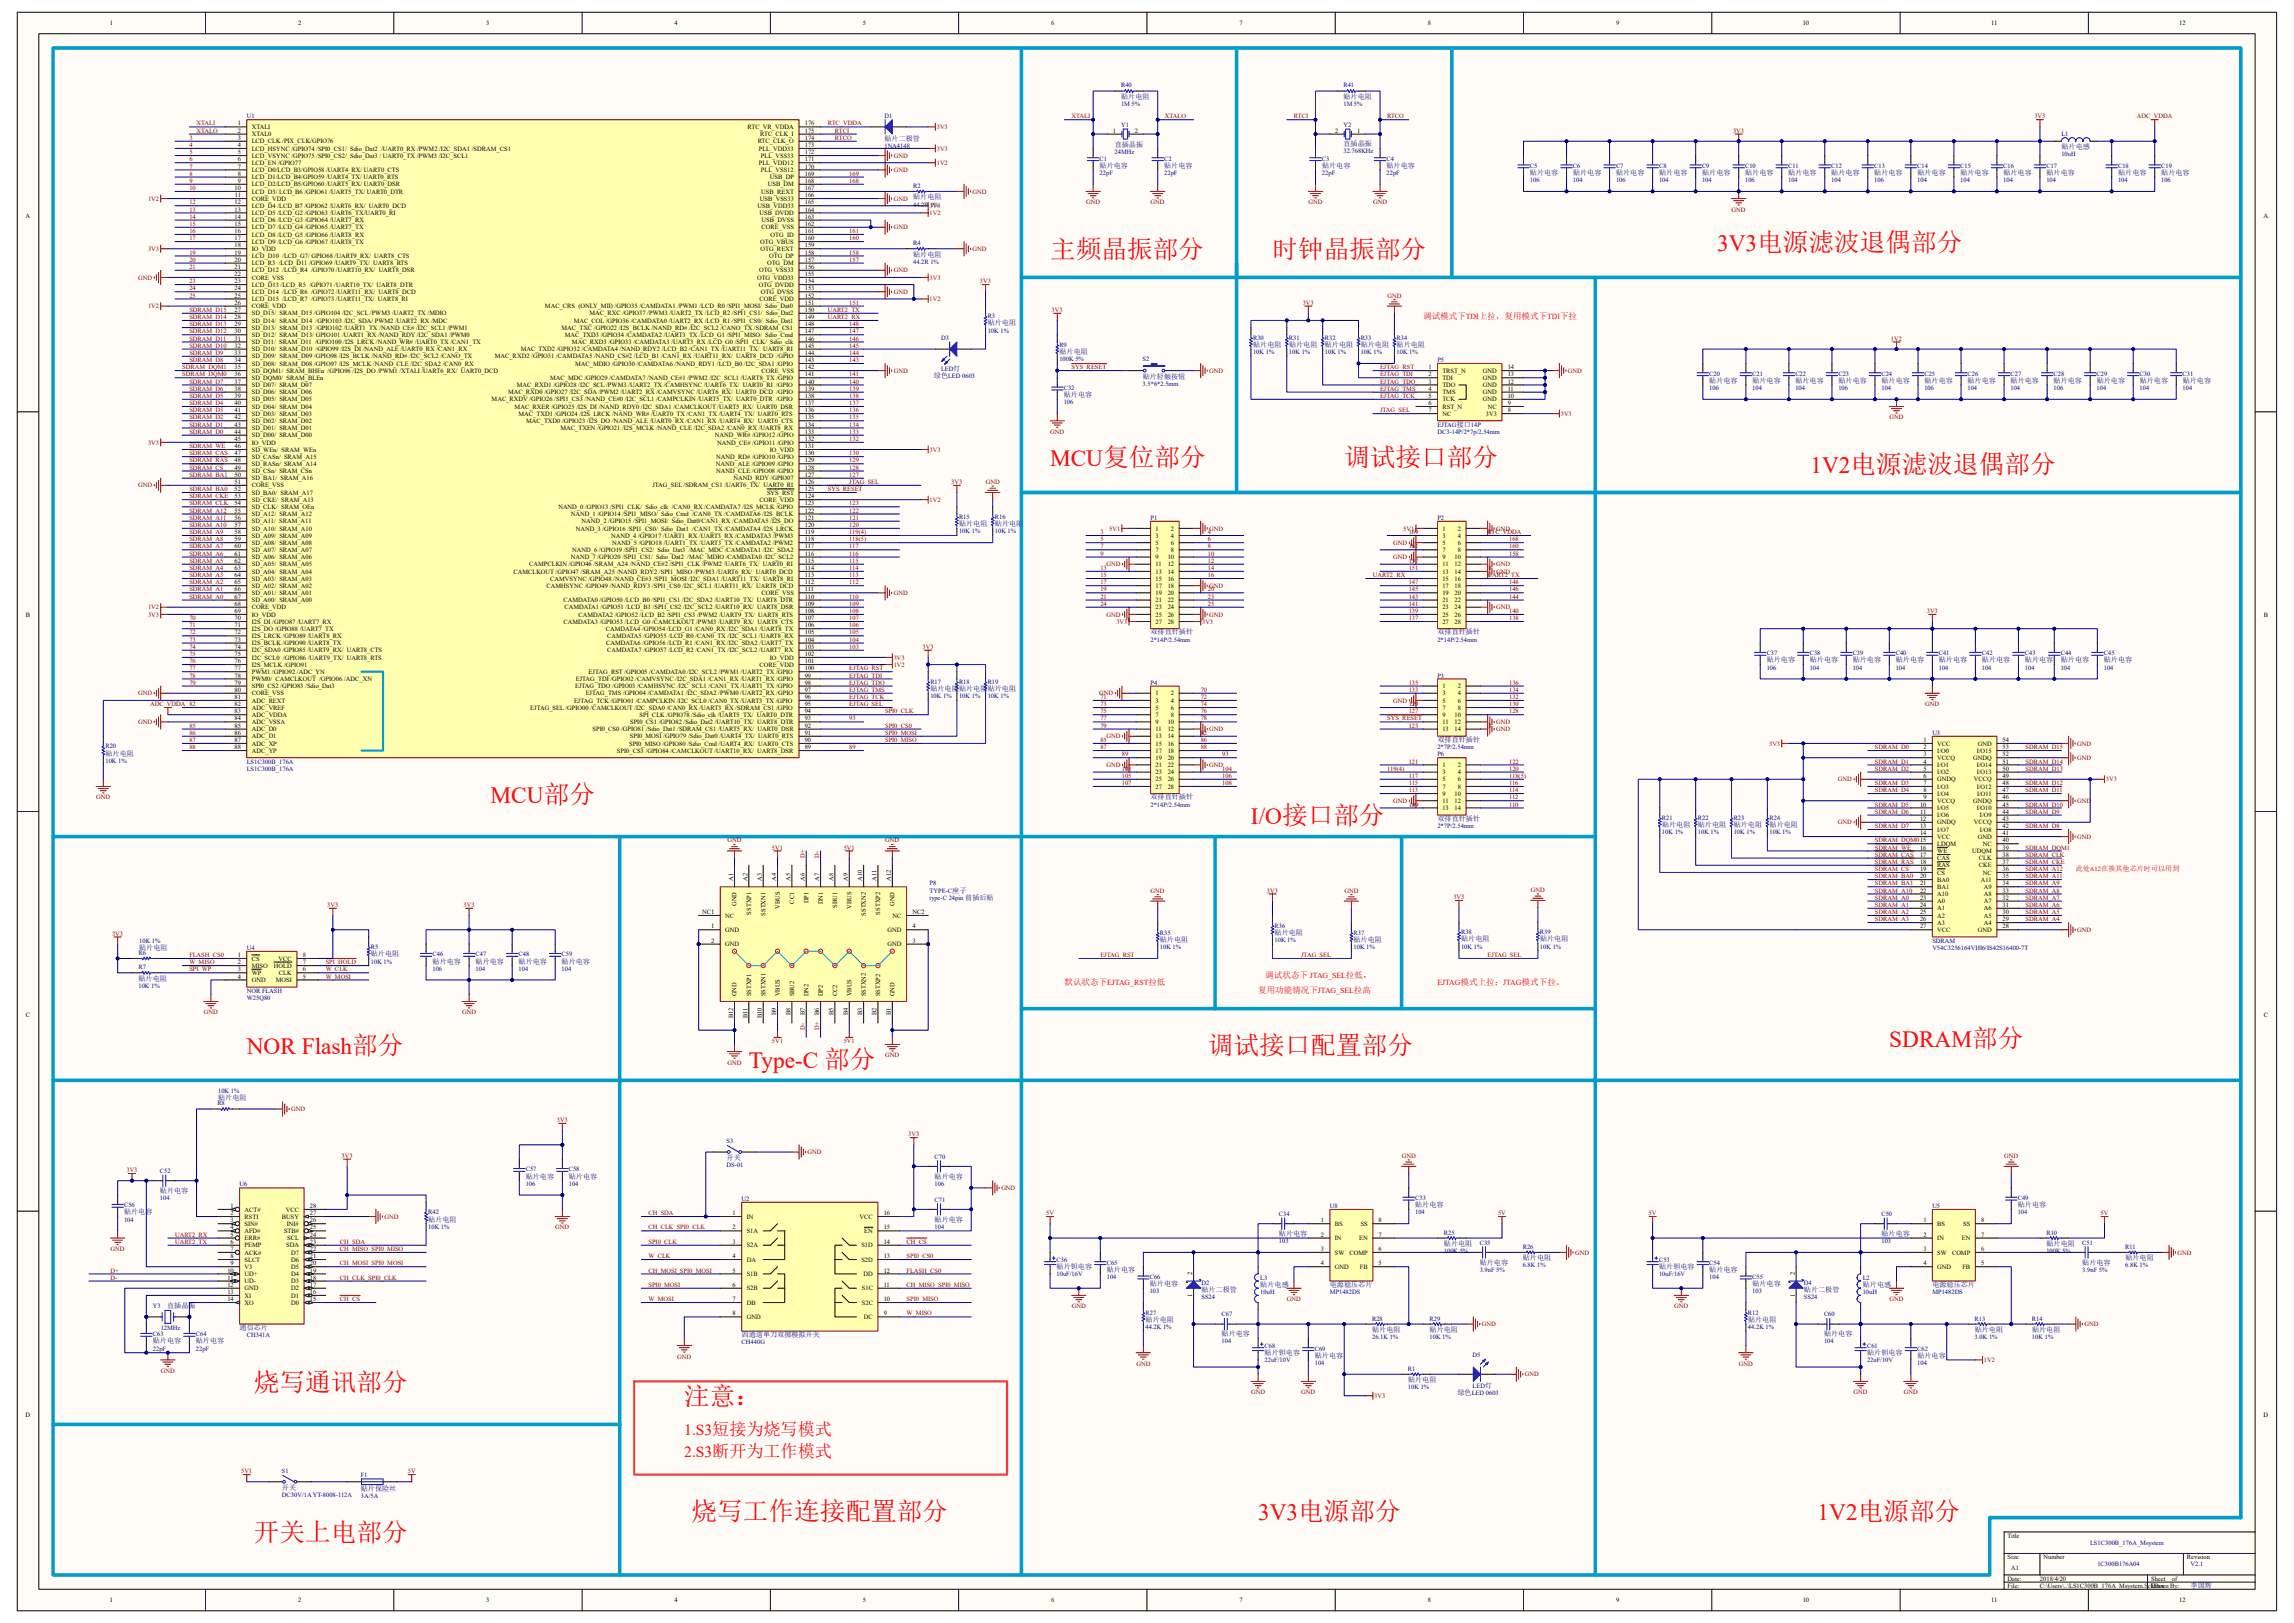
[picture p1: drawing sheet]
<svg xmlns="http://www.w3.org/2000/svg" width="1189mm" height="841mm" viewBox="0 0 1189 841" stroke-linecap="round" stroke-linejoin="round" font-family="sans-serif">
<defs><g id="words">
<g font-size="13.3" fill="#f00">
<text x="544" y="134">主频晶振部分</text>
<text x="659" y="134">时钟晶振部分</text>
<text x="697" y="241">调试接口部分</text>
<text x="626" y="546">调试接口配置部分</text>
<text x="132" y="721">烧写通讯部分</text>
<text x="355" y="728">注意：</text>
<text x="358" y="787">烧写工作连接配置部分</text>
<text x="132" y="799">开关上电部分</text>
</g>
<g font-size="12.1" fill="#f00">
<text x="890" y="130">3V3电源滤波退偶部分</text>
<text x="544" y="241">MCU复位部分</text>
<text x="938" y="245">1V2电源滤波退偶部分</text>
<text x="254" y="416">MCU部分</text>
<text x="648" y="427">I/O接口部分</text>
<text x="979" y="542">SDRAM部分</text>
<text x="128" y="546">NOR Flash部分</text>
<text x="388" y="553">Type-C 部分</text>
<text x="652" y="787">3V3电源部分</text>
<text x="942" y="787">1V2电源部分</text>
</g>
<g font-size="8" fill="#f00">
<text x="355" y="744">1.S3短接为烧写模式</text>
<text x="355" y="755">2.S3断开为工作模式</text>
</g>
<g font-size="4.4" fill="#f00">
<text x="737" y="165">调试模式下TDI上拉，复用模式下TDI下拉</text>
<text x="656" y="507">调试状态下 JTAG_SEL拉低，</text>
<text x="552" y="511">默认状态下EJTAG_RST拉低</text>
<text x="652" y="514">复用功能情况下JTAG_SEL拉高</text>
</g>
<text font-size="4" fill="#f00" x="745" y="511">EJTAG模式上拉；JTAG模式下拉。</text>
<g font-size="3.7" fill="#000080">
<text x="581" y="51">贴片电阻</text>
<text x="696" y="51">贴片电阻</text>
<text x="458" y="73">贴片二极管</text>
<text x="578" y="76">直插晶振</text>
<text x="696" y="75">直插晶振</text>
<text x="1068" y="77">贴片电感</text>
<text x="570" y="87">贴片电容</text>
<text x="603" y="87">贴片电容</text>
<text x="685" y="87">贴片电容</text>
<text x="719" y="87">贴片电容</text>
<text x="793" y="91">贴片电容</text>
<text x="815" y="91">贴片电容</text>
<text x="837" y="91">贴片电容</text>
<text x="860" y="91">贴片电容</text>
<text x="882" y="91">贴片电容</text>
<text x="904" y="91">贴片电容</text>
<text x="927" y="91">贴片电容</text>
<text x="949" y="91">贴片电容</text>
<text x="971" y="91">贴片电容</text>
<text x="994" y="91">贴片电容</text>
<text x="1016" y="91">贴片电容</text>
<text x="1038" y="91">贴片电容</text>
<text x="1061" y="91">贴片电容</text>
<text x="1098" y="91">贴片电容</text>
<text x="1120" y="91">贴片电容</text>
<text x="473" y="103">贴片电阻</text>
<text x="473" y="133">贴片电阻</text>
<text x="512" y="169">贴片电阻</text>
<text x="649" y="180">贴片电阻</text>
<text x="668" y="180">贴片电阻</text>
<text x="687" y="180">贴片电阻</text>
<text x="705" y="180">贴片电阻</text>
<text x="724" y="180">贴片电阻</text>
<text x="549" y="184">贴片电阻</text>
<text x="484" y="196">绿色LED 0603</text>
<text x="592" y="196">贴片轻触按钮</text>
<text x="886" y="198">贴片电容</text>
<text x="908" y="198">贴片电容</text>
<text x="930" y="198">贴片电容</text>
<text x="953" y="198">贴片电容</text>
<text x="975" y="198">贴片电容</text>
<text x="997" y="198">贴片电容</text>
<text x="1020" y="198">贴片电容</text>
<text x="1042" y="198">贴片电容</text>
<text x="1064" y="198">贴片电容</text>
<text x="1087" y="198">贴片电容</text>
<text x="1109" y="198">贴片电容</text>
<text x="1131" y="198">贴片电容</text>
<text x="551" y="206">贴片电容</text>
<text x="497" y="273">贴片电阻</text>
<text x="516" y="273">贴片电阻</text>
<text x="596" y="329">双排直针插针</text>
<text x="745" y="329">双排直针插针</text>
<text x="916" y="343">贴片电容</text>
<text x="938" y="343">贴片电容</text>
<text x="960" y="343">贴片电容</text>
<text x="982" y="343">贴片电容</text>
<text x="1005" y="343">贴片电容</text>
<text x="1027" y="343">贴片电容</text>
<text x="1049" y="343">贴片电容</text>
<text x="1068" y="343">贴片电容</text>
<text x="1090" y="343">贴片电容</text>
<text x="482" y="358">贴片电阻贴片电阻贴片电阻</text>
<text x="745" y="384">双排直针插针</text>
<text x="55" y="392">贴片电阻</text>
<text x="596" y="414">双排直针插针</text>
<text x="745" y="425">双排直针插针</text>
<text x="861" y="429">贴片电阻</text>
<text x="880" y="429">贴片电阻</text>
<text x="898" y="429">贴片电阻</text>
<text x="917" y="429">贴片电阻</text>
<text x="661" y="484">贴片电阻</text>
<text x="601" y="488">贴片电阻</text>
<text x="701" y="488">贴片电阻</text>
<text x="757" y="488">贴片电阻</text>
<text x="798" y="488">贴片电阻</text>
<text x="72" y="492">贴片电阻</text>
<text x="192" y="496">贴片电阻</text>
<text x="224" y="499">贴片电容</text>
<text x="246" y="499">贴片电容</text>
<text x="269" y="499">贴片电容</text>
<text x="291" y="499">贴片电容</text>
<text x="72" y="508">贴片电阻</text>
<text x="113" y="570">贴片电阻</text>
<text x="377" y="601">开关</text>
<text x="272" y="611">贴片电容</text>
<text x="295" y="611">贴片电容</text>
<text x="484" y="611">贴片电容</text>
<text x="83" y="618">贴片电容</text>
<text x="64" y="629">贴片电容</text>
<text x="733" y="626">贴片电容</text>
<text x="1046" y="626">贴片电容</text>
<text x="222" y="633">贴片电阻</text>
<text x="484" y="633">贴片电容</text>
<text x="663" y="640">贴片电容</text>
<text x="975" y="640">贴片电容</text>
<text x="748" y="646">贴片电阻</text>
<text x="1061" y="646">贴片电阻</text>
<text x="789" y="653">贴片电阻</text>
<text x="1101" y="653">贴片电阻</text>
<text x="548" y="658">贴片钽电容</text>
<text x="574" y="659">贴片电容</text>
<text x="767" y="655">贴片电容</text>
<text x="860" y="658">贴片钽电容</text>
<text x="886" y="659">贴片电容</text>
<text x="1079" y="655">贴片电容</text>
<text x="596" y="666">贴片电容</text>
<text x="623" y="669">贴片二极管</text>
<text x="653" y="667">贴片电感</text>
<text x="689" y="667">电源稳压芯片</text>
<text x="908" y="666">贴片电容</text>
<text x="935" y="669">贴片二极管</text>
<text x="965" y="667">贴片电感</text>
<text x="1001" y="667">电源稳压芯片</text>
<text x="87" y="678">直插晶振</text>
<text x="124" y="689">通信芯片</text>
<text x="594" y="685">贴片电阻</text>
<text x="906" y="685">贴片电阻</text>
<text x="384" y="693">四通道单刀双掷模拟开关</text>
<text x="633" y="692">贴片电容</text>
<text x="711" y="690">贴片电阻</text>
<text x="741" y="690">贴片电阻</text>
<text x="945" y="692">贴片电容</text>
<text x="1023" y="690">贴片电阻</text>
<text x="1053" y="690">贴片电阻</text>
<text x="79" y="696">贴片电容</text>
<text x="101" y="696">贴片电容</text>
<text x="655" y="702">贴片钽电容</text>
<text x="681" y="704">贴片电容</text>
<text x="968" y="702">贴片钽电容</text>
<text x="994" y="704">贴片电容</text>
<text x="730" y="716">贴片电阻</text>
<text x="755" y="723">绿色LED 0603</text>
<text x="146" y="772">开关</text>
<text x="187" y="773">贴片保险丝</text>
<text x="1135" y="823">李国辉</text>
</g>
<text font-size="3.7" fill="#f00" x="1076" y="451">此处A12在换其他芯片时可以用到</text>
<g font-size="3.3">
<text x="57" y="13">1</text>
<text x="154" y="13">2</text>
<text x="252" y="13">3</text>
<text x="350" y="13">4</text>
<text x="447" y="13">5</text>
<text x="545" y="13">6</text>
<text x="642" y="13">7</text>
<text x="740" y="13">8</text>
<text x="837" y="13">9</text>
<text x="934" y="13">10</text>
<text x="1032" y="13">11</text>
<text x="1129" y="13">12</text>
<text x="123" y="65">1</text>
<text x="417" y="65">176</text>
<text x="123" y="69">2</text>
<text x="130" y="67">XTALI</text>
<text x="130" y="71">XTAL0</text>
<text x="387" y="67">RTC_VR_VDDA</text>
<text x="394" y="71">RTC_CLK_I</text>
<text x="417" y="69">175</text>
<text x="577" y="69">1</text>
<text x="588" y="69">2</text>
<text x="692" y="69">2</text>
<text x="703" y="69">1</text>
<text x="123" y="72">3</text>
<text x="123" y="76">4</text>
<text x="130" y="74">LCD_CLK /PIX_CLK/GPIO76</text>
<text x="393" y="74">RTC_CLK_O</text>
<text x="417" y="76">173</text>
<text x="417" y="72">174</text>
<text x="123" y="80">5</text>
<text x="123" y="84">6</text>
<text x="130" y="78">LCD_HSYNC /GPIO74 /SPI0_CS1/ Sdio_Dat2 /UART0_RX /PWM2 /I2C_SDA1 /SDRAM_CS1</text>
<text x="130" y="82">LCD_VSYNC /GPIO75 /SPI0_CS2/ Sdio_Dat3 / UART0_TX /PWM3 /I2C_SCL1</text>
<text x="393" y="78">PLL_VDD33</text>
<text x="394" y="82">PLL_VSS33</text>
<text x="417" y="84">171</text>
<text x="417" y="80">172</text>
<text x="123" y="87">7</text>
<text x="130" y="85">LCD_EN /GPIO77</text>
<text x="130" y="89">LCD_D0/LCD_B3/GPIO58 /UART4_RX/ UART0_CTS</text>
<text x="393" y="85">PLL_VDD12</text>
<text x="394" y="89">PLL_VSS12</text>
<text x="417" y="87">170</text>
<text x="123" y="91">8</text>
<text x="123" y="95">9</text>
<text x="130" y="93">LCD_D1/LCD_B4/GPIO59 /UART4_TX/ UART0_RTS</text>
<text x="399" y="93">USB_DP</text>
<text x="417" y="95">168</text>
<text x="417" y="91">169</text>
<text x="122" y="98">10</text>
<text x="130" y="97">LCD_D2/LCD_B5/GPIO60 /UART5_RX/ UART0_DSR</text>
<text x="130" y="100">LCD_D3/ LCD_B6 /GPIO61 /UART5_TX/ UART0_DTR</text>
<text x="394" y="100">USB_REXT</text>
<text x="398" y="97">USB_DM</text>
<text x="417" y="98">167</text>
<text x="122" y="106">12</text>
<text x="122" y="102">11</text>
<text x="130" y="104">CORE_VDD</text>
<text x="130" y="108">LCD_D4 /LCD_B7 /GPIO62 /UART6_RX/ UART0_DCD</text>
<text x="393" y="108">USB_VDD33</text>
<text x="394" y="104">USB_VSS33</text>
<text x="417" y="106">165</text>
<text x="417" y="102">166</text>
<text x="13" y="113">A</text>
<text x="122" y="110">13</text>
<text x="122" y="113">14</text>
<text x="130" y="111">LCD_D5 /LCD_G2 /GPIO63 /UART6_TX/UART0_RI</text>
<text x="394" y="111">USB_DVDD</text>
<text x="417" y="113">163</text>
<text x="417" y="110">164</text>
<text x="1173" y="113">A</text>
<text x="122" y="117">15</text>
<text x="130" y="115">LCD_D6 /LCD_G3 /GPIO64 /UART7_RX</text>
<text x="130" y="119">LCD_D7 /LCD_G4 /GPIO65 /UART7_TX</text>
<text x="395" y="119">CORE_VSS</text>
<text x="395" y="115">USB_DVSS</text>
<text x="417" y="117">162</text>
<text x="122" y="121">16</text>
<text x="122" y="124">17</text>
<text x="130" y="123">LCD_D8 /LCD_G5 /GPIO66 /UART8_RX</text>
<text x="399" y="123">OTG_ID</text>
<text x="417" y="124">160</text>
<text x="417" y="121">161</text>
<text x="122" y="128">18</text>
<text x="122" y="132">19</text>
<text x="130" y="126">LCD_D9 /LCD_G6 /GPIO67 /UART8_TX</text>
<text x="130" y="130">IO_VDD</text>
<text x="394" y="126">OTG_VBUS</text>
<text x="394" y="130">OTG_REXT</text>
<text x="417" y="132">158</text>
<text x="417" y="128">159</text>
<text x="122" y="136">20</text>
<text x="130" y="134">LCD_D10 /LCD_G7/ GPIO68 /UART9_RX/ UART8_CTS</text>
<text x="130" y="137">LCD_R3 /LCD_D11 /GPIO69 /UART9_TX/ UART8_RTS</text>
<text x="398" y="137">OTG_DM</text>
<text x="399" y="134">OTG_DP</text>
<text x="417" y="136">157</text>
<text x="122" y="139">21</text>
<text x="122" y="143">22</text>
<text x="130" y="141">LCD_D12 /LCD_R4 /GPIO70 /UART10_RX/ UART8_DSR</text>
<text x="393" y="141">OTG_VSS33</text>
<text x="417" y="143">155</text>
<text x="417" y="139">156</text>
<text x="122" y="147">23</text>
<text x="130" y="145">CORE_VSS</text>
<text x="130" y="149">LCD_D13 /LCD_R5 /GPIO71 /UART10_TX/ UART8_DTR</text>
<text x="392" y="145">OTG_VDD33</text>
<text x="393" y="149">OTG_DVDD</text>
<text x="417" y="147">154</text>
<text x="122" y="150">24</text>
<text x="122" y="154">25</text>
<text x="130" y="152">LCD_D14 /LCD_R6 /GPIO72 /UART11_RX/ UART8_DCD</text>
<text x="394" y="152">OTG_DVSS</text>
<text x="417" y="154">152</text>
<text x="417" y="150">153</text>
<text x="122" y="158">26</text>
<text x="122" y="162">27</text>
<text x="130" y="156">LCD_D15 /LCD_R7 /GPIO73 /UART11_TX/ UART8_RI</text>
<text x="130" y="160">CORE_VDD</text>
<text x="282" y="160">MAC_CRS (ONLY_MII) /GPIO35 /CAMDATA1 /PWM1 /LCD_R0 /SPI1_MOSI/ Sdio_Dat0</text>
<text x="394" y="156">CORE_VDD</text>
<text x="417" y="162">150</text>
<text x="417" y="158">151</text>
<text x="122" y="165">28</text>
<text x="130" y="163">SD_D15/ SRAM_D15 /GPIO104 /I2C_SCL /PWM3 /UART2_TX /MDIO</text>
<text x="130" y="167">SD_D14/ SRAM_D14 /GPIO103 /I2C_SDA/ PWM2 /UART2_RX /MDC</text>
<text x="297" y="167">MAC_COL /GPIO36 /CAMDATA0 /UART2_RX /LCD_R1 /SPI1_CS0/ Sdio_Dat1</text>
<text x="305" y="163">MAC_RXC /GPIO37 /PWM3 /UART2_TX /LCD_R2 /SPI1_CS1/ Sdio_Dat2</text>
<text x="417" y="165">149</text>
<text x="122" y="169">29</text>
<text x="122" y="173">30</text>
<text x="130" y="171">SD_D13/ SRAM_D13 /GPIO102 /UART1_TX /NAND_CE# /I2C_SCL1 /PWM1</text>
<text x="291" y="171">MAC_TXC /GPIO22 /I2S_BCLK /NAND_RD# /I2C_SCL2 /CANO_TX /SDRAM_CS1</text>
<text x="417" y="173">147</text>
<text x="417" y="169">148</text>
<text x="122" y="176">31</text>
<text x="130" y="175">SD_D12/ SRAM_D13/ GPIO101 /UART1_RX /NAND_RDY /I2C_SDA1 /PWM0</text>
<text x="130" y="178">SD_D11/ SRAM_D11 /GPIO100 /I2S_LRCK /NAND_WR# /UART0_TX /CAN1_TX</text>
<text x="293" y="175">MAC_TXD3 /GPIO34 /CAMDATA2 /UART3_TX /LCD_G1 /SPI1_MISO/ Sdio_Cmd</text>
<text x="296" y="178">MAC_RXD3 /GPIO33 /CAMDATA3 /UART3_RX /LCD_G0 /SPI1_CLK/ Sdio_clk</text>
<text x="417" y="176">146</text>
<text x="122" y="180">32</text>
<text x="122" y="184">33</text>
<text x="130" y="182">SD_D10/ SRAM_D10 /GPIO99 /I2S_DI /NAND_ALE /UART0_RX /CAN1_RX</text>
<text x="130" y="186">SD_D09/ SRAM_D09 /GPIO98 /I2S_BCLK /NAND_RD# /I2C_SCL2 /CANO_TX</text>
<text x="256" y="186">MAC_RXD2 /GPIO31 /CAMDATA5 /NAND_CS#2 /LCD_B1 /CAN1_RX /UART11_RX/ UART8_DCD /GPIO</text>
<text x="270" y="182">MAC_TXD2 /GPIO32 /CAMDATA4 /NAND_RDY2 /LCD_B2 /CAN1_TX /UART11_TX/ UART8_RI</text>
<text x="417" y="184">144</text>
<text x="417" y="180">145</text>
<text x="122" y="188">34</text>
<text x="122" y="191">35</text>
<text x="130" y="189">SD_D08/ SRAM_D08 /GPIO97 /I2S_MCLK /NAND_CLE /I2C_SDA2 /CAN0_RX</text>
<text x="298" y="189">MAC_MDIO /GPIO30 /CAMDATA6 /NAND_RDY1 /LCD_B0 /I2C_SDA1 /GPIO</text>
<text x="417" y="191">142</text>
<text x="417" y="188">143</text>
<text x="740" y="191">1</text>
<text x="781" y="191">14</text>
<text x="122" y="195">36</text>
<text x="130" y="193">SD_DQM1/ SRAM_BHEn /GPIO96 /I2S_DO /PWM1 /XTALI /UART6_RX/ UART0_DCD</text>
<text x="130" y="197">SD_DQM0/ SRAM_BLEn</text>
<text x="285" y="197">MAC_MDC /GPIO29 /CAMDATA7 /NAND_CE#1 /PWM2 /I2C_SCL1 /UART8_TX /GPIO</text>
<text x="395" y="193">CORE_VSS</text>
<text x="417" y="195">141</text>
<text x="740" y="195">2</text>
<text x="748" y="193">TRST_N</text>
<text x="748" y="197">TDI</text>
<text x="768" y="197">GND</text>
<text x="768" y="193">GND</text>
<text x="781" y="195">13</text>
<text x="122" y="199">37</text>
<text x="122" y="202">38</text>
<text x="130" y="201">SD_D07/ SRAM_D07</text>
<text x="268" y="201">MAC_RXD1 /GPIO28 /I2C_SCL /PWM3 /UART2_TX /CAMHSYNC /UART6_TX/ UART0_RI /GPIO</text>
<text x="417" y="202">139</text>
<text x="417" y="199">140</text>
<text x="740" y="199">3</text>
<text x="740" y="202">4</text>
<text x="748" y="201">TDO</text>
<text x="768" y="201">GND</text>
<text x="781" y="202">11</text>
<text x="781" y="199">12</text>
<text x="122" y="206">39</text>
<text x="122" y="210">40</text>
<text x="130" y="204">SD_D06/ SRAM_D06</text>
<text x="130" y="208">SD_D05/ SRAM_D05</text>
<text x="255" y="208">MAC_RXDV /GPIO26 /SPI1_CS3 /NAND_CE#0 /I2C_SCL1 /CAMPCLKIN /UART5_TX/ UART0_DTR /GPIO</text>
<text x="263" y="204">MAC_RXD0 /GPIO27 /I2C_SDA /PWM2 /UART2_RX /CAMVSYNC /UART6_RX/ UART0_DCD /GPIO</text>
<text x="417" y="210">137</text>
<text x="417" y="206">138</text>
<text x="740" y="206">5</text>
<text x="740" y="210">6</text>
<text x="748" y="204">TMS</text>
<text x="748" y="208">TCK</text>
<text x="768" y="208">GND</text>
<text x="768" y="204">GND</text>
<text x="781" y="210">9</text>
<text x="781" y="206">10</text>
<text x="122" y="214">41</text>
<text x="130" y="212">SD_D04/ SRAM_D04</text>
<text x="130" y="215">SD_D03/ SRAM_D03</text>
<text x="267" y="212">MAC_RXER /GPIO25 /I2S_DI /NAND_RDY0 /I2C_SDA1 /CAMCLKOUT /UART5_RX/ UART0_DSR</text>
<text x="269" y="215">MAC_TXD1 /GPIO24 /I2S_LRCK /NAND_WR# /UART0_TX /CAN1_TX /UART4_TX/ UART0_RTS</text>
<text x="417" y="214">136</text>
<text x="740" y="214">7</text>
<text x="748" y="212">RST_N</text>
<text x="748" y="215">NC</text>
<text x="770" y="215">3V3</text>
<text x="771" y="212">NC</text>
<text x="781" y="214">8</text>
<text x="122" y="217">42</text>
<text x="122" y="221">43</text>
<text x="130" y="219">SD_D02/ SRAM_D02</text>
<text x="273" y="219">MAC_TXD0 /GPIO23 /I2S_DO /NAND_ALE /UART0_RX /CAN1_RX /UART4_RX/ UART0_CTS</text>
<text x="417" y="221">134</text>
<text x="417" y="217">135</text>
<text x="122" y="225">44</text>
<text x="130" y="223">SD_D01/ SRAM_D01</text>
<text x="130" y="227">SD_D00/ SRAM_D00</text>
<text x="290" y="223">MAC_TXEN /GPIO21 /I2S_MCLK /NAND_CLE /I2C_SDA2 /CAN0_RX /UART8_RX</text>
<text x="370" y="227">NAND_WR# /GPIO12 /GPIO</text>
<text x="417" y="225">133</text>
<text x="122" y="228">45</text>
<text x="122" y="232">46</text>
<text x="130" y="230">IO_VDD</text>
<text x="372" y="230">NAND_CE# /GPIO11 /GPIO</text>
<text x="417" y="232">131</text>
<text x="417" y="228">132</text>
<text x="122" y="236">47</text>
<text x="122" y="240">48</text>
<text x="130" y="234">SD_WEn/ SRAM_WEn</text>
<text x="130" y="238">SD_CASn/ SRAM_A15</text>
<text x="371" y="238">NAND_RD# /GPIO10 /GPIO</text>
<text x="399" y="234">IO_VDD</text>
<text x="417" y="240">129</text>
<text x="417" y="236">130</text>
<text x="122" y="243">49</text>
<text x="130" y="241">SD_RASn/ SRAM_A14</text>
<text x="130" y="245">SD_CSn/ SRAM_CSn</text>
<text x="371" y="241">NAND_ALE /GPIO09 /GPIO</text>
<text x="371" y="245">NAND_CLE /GPIO08 /GPIO</text>
<text x="417" y="243">128</text>
<text x="122" y="247">50</text>
<text x="122" y="251">51</text>
<text x="130" y="249">SD_BA1/ SRAM_A16</text>
<text x="380" y="249">NAND_RDY /GPIO07</text>
<text x="417" y="251">126</text>
<text x="417" y="247">127</text>
<text x="122" y="254">52</text>
<text x="130" y="253">CORE_VSS</text>
<text x="130" y="256">SD_BA0/ SRAM_A17</text>
<text x="338" y="253">JTAG_SEL /SDRAM_CS1 /UART6_TX/ UART0_RI</text>
<text x="398" y="256">SYS_RST</text>
<text x="417" y="254">125</text>
<text x="122" y="258">53</text>
<text x="122" y="262">54</text>
<text x="130" y="260">SD_CKE/ SRAM_A13</text>
<text x="130" y="264">SD_CLK/ SRAM_OEn</text>
<text x="289" y="264">NAND_0 /GPIO13 /SPI1_CLK/ Sdio_clk /CAN0_RX /CAMDATA7 /I2S_MCLK /GPIO</text>
<text x="394" y="260">CORE_VDD</text>
<text x="417" y="262">123</text>
<text x="417" y="258">124</text>
<text x="122" y="266">55</text>
<text x="122" y="269">56</text>
<text x="130" y="267">SD_A12/ SRAM_A12</text>
<text x="296" y="267">NAND_1 /GPIO14 /SPI1_MISO/ Sdio_Cmd /CAN0_TX /CAMDATA6 /I2S_BCLK</text>
<text x="417" y="269">121</text>
<text x="417" y="266">122</text>
<text x="122" y="273">57</text>
<text x="130" y="271">SD_A11/ SRAM_A11</text>
<text x="130" y="275">SD_A10/ SRAM_A10</text>
<text x="298" y="275">NAND_3 /GPIO16 /SPI1_CS0/ Sdio_Dat1 /CAN1_TX /CAMDATA4 /I2S_LRCK</text>
<text x="301" y="271">NAND_2 /GPIO15 /SPI1_MOSI/ Sdio_Dat0/CAN1_RX /CAMDATA5 /I2S_DO</text>
<text x="417" y="273">120</text>
<text x="599" y="275">1</text>
<text x="607" y="275">2</text>
<text x="748" y="275">1</text>
<text x="756" y="275">2</text>
<text x="122" y="277">58</text>
<text x="122" y="280">59</text>
<text x="130" y="279">SD_A09/ SRAM_A09</text>
<text x="317" y="279">NAND_4 /GPIO17 /UART1_RX /UART3_RX /CAMDATA3 /PWM3</text>
<text x="417" y="280">118</text>
<text x="417" y="277">119</text>
<text x="599" y="279">3</text>
<text x="607" y="279">4</text>
<text x="748" y="279">3</text>
<text x="756" y="279">4</text>
<text x="122" y="284">60</text>
<text x="122" y="288">61</text>
<text x="130" y="282">SD_A08/ SRAM_A08</text>
<text x="130" y="286">SD_A07/ SRAM_A07</text>
<text x="296" y="286">NAND_6 /GPIO19 /SPI1_CS2/ Sdio_Dat3 /MAC_MDC /CAMDATA1 /I2C_SDA2</text>
<text x="317" y="282">NAND_5 /GPIO18 /UART1_TX /UART3_TX /CAMDATA2 /PWM2</text>
<text x="417" y="288">116</text>
<text x="417" y="284">117</text>
<text x="599" y="282">5</text>
<text x="599" y="286">7</text>
<text x="607" y="282">6</text>
<text x="607" y="286">8</text>
<text x="748" y="282">5</text>
<text x="748" y="286">7</text>
<text x="756" y="282">6</text>
<text x="756" y="286">8</text>
<text x="122" y="292">62</text>
<text x="130" y="290">SD_A06/ SRAM_A06</text>
<text x="130" y="293">SD_A05/ SRAM_A05</text>
<text x="274" y="293">CAMPCLKIN /GPIO46 /SRAM_A24 /NAND_CE#2 /SPI1_CLK /PWM2 /UART6_TX/ UART0_RI</text>
<text x="296" y="290">NAND_7 /GPIO20 /SPI1_CS1/ Sdio_Dat2 /MAC_MDIO /CAMDATA0 /I2C_SCL2</text>
<text x="417" y="292">115</text>
<text x="599" y="290">9</text>
<text x="599" y="293">11</text>
<text x="605" y="290">10</text>
<text x="605" y="293">12</text>
<text x="748" y="290">9</text>
<text x="748" y="293">11</text>
<text x="754" y="290">10</text>
<text x="754" y="293">12</text>
<text x="122" y="295">63</text>
<text x="122" y="299">64</text>
<text x="130" y="297">SD_A04/ SRAM_A04</text>
<text x="266" y="297">CAMCLKOUT /GPIO47 /SRAM_A25 /NAND_RDY2 /SPI1_MISO /PWM3 /UART6_RX/ UART0_DCD</text>
<text x="417" y="299">113</text>
<text x="417" y="295">114</text>
<text x="599" y="297">13</text>
<text x="605" y="297">14</text>
<text x="748" y="297">13</text>
<text x="754" y="297">14</text>
<text x="122" y="303">65</text>
<text x="130" y="301">SD_A03/ SRAM_A03</text>
<text x="130" y="305">SD_A02/ SRAM_A02</text>
<text x="283" y="305">CAMHSYNC /GPIO49 /NAND_RDY3 /SPI1_CS0 /I2C_SCL1 /UART11_RX/ UART8_DCD</text>
<text x="285" y="301">CAMVSYNC /GPIO48 /NAND_CE#3 /SPI1_MOSI /I2C_SDA1 /UART11_TX/ UART8_RI</text>
<text x="417" y="303">112</text>
<text x="599" y="301">15</text>
<text x="599" y="305">17</text>
<text x="605" y="301">16</text>
<text x="605" y="305">18</text>
<text x="748" y="301">15</text>
<text x="748" y="305">17</text>
<text x="754" y="301">16</text>
<text x="754" y="305">18</text>
<text x="122" y="306">66</text>
<text x="122" y="310">67</text>
<text x="130" y="308">SD_A01/ SRAM_A01</text>
<text x="395" y="308">CORE_VSS</text>
<text x="417" y="310">110</text>
<text x="417" y="306">111</text>
<text x="599" y="308">19</text>
<text x="605" y="308">20</text>
<text x="748" y="308">19</text>
<text x="754" y="308">20</text>
<text x="122" y="314">68</text>
<text x="122" y="318">69</text>
<text x="130" y="312">SD_A00/ SRAM_A00</text>
<text x="130" y="316">CORE_VDD</text>
<text x="292" y="312">CAMDATA0 /GPIO50 /LCD_B0 /SPI1_CS1 /I2C_SDA2 /UART10_TX/ UART8_DTR</text>
<text x="293" y="316">CAMDATA1 /GPIO51 /LCD_B1 /SPI1_CS2 /I2C_SCL2 /UART10_RX/ UART8_DSR</text>
<text x="417" y="318">108</text>
<text x="417" y="314">109</text>
<text x="599" y="312">21</text>
<text x="599" y="316">23</text>
<text x="605" y="312">22</text>
<text x="605" y="316">24</text>
<text x="748" y="312">21</text>
<text x="748" y="316">23</text>
<text x="754" y="312">22</text>
<text x="754" y="316">24</text>
<text x="13" y="320">B</text>
<text x="122" y="321">70</text>
<text x="130" y="319">IO_VDD</text>
<text x="130" y="323">I2S_DI /GPIO87 /UART7_RX</text>
<text x="292" y="323">CAMDATA3 /GPIO53 /LCD_G0 /CAMCLKOUT /PWM3 /UART9_RX/ UART8_CTS</text>
<text x="300" y="319">CAMDATA2 /GPIO52 /LCD_B2 /SPI1_CS3 /PWM2 /UART9_TX/ UART8_RTS</text>
<text x="417" y="321">107</text>
<text x="599" y="319">25</text>
<text x="599" y="323">27</text>
<text x="605" y="319">26</text>
<text x="605" y="323">28</text>
<text x="748" y="319">25</text>
<text x="748" y="323">27</text>
<text x="754" y="319">26</text>
<text x="754" y="323">28</text>
<text x="1173" y="320">B</text>
<text x="122" y="325">71</text>
<text x="122" y="329">72</text>
<text x="130" y="327">I2S_DO /GPIO88 /UART7_TX</text>
<text x="314" y="327">CAMDATA4 /GPIO54 /LCD_G1 /CAN0_RX /I2C_SDA1 /UART8_TX</text>
<text x="417" y="329">105</text>
<text x="417" y="325">106</text>
<text x="122" y="332">73</text>
<text x="130" y="331">I2S_LRCK /GPIO89 /UART8_RX</text>
<text x="130" y="334">I2S_BCLK /GPIO90 /UART8_TX</text>
<text x="314" y="334">CAMDATA6 /GPIO56 /LCD_R1 /CAN1_RX /I2C_SDA2 /UART7_TX</text>
<text x="315" y="331">CAMDATA5 /GPIO55 /LCD_R0 /CAN0_TX /I2C_SCL1 /UART8_RX</text>
<text x="417" y="332">104</text>
<text x="122" y="336">74</text>
<text x="122" y="340">75</text>
<text x="130" y="338">I2C_SDA0 /GPIO85 /UART9_RX/ UART8_CTS</text>
<text x="130" y="342">I2C_SCL0 /GPIO86 /UART9_TX/ UART8_RTS</text>
<text x="315" y="338">CAMDATA7 /GPIO57 /LCD_R2 /CAN1_TX /I2C_SCL2 /UART7_RX</text>
<text x="399" y="342">IO_VDD</text>
<text x="417" y="340">102</text>
<text x="417" y="336">103</text>
<text x="122" y="344">76</text>
<text x="122" y="347">77</text>
<text x="130" y="345">I2S_MCLK /GPIO91</text>
<text x="394" y="345">CORE_VDD</text>
<text x="417" y="347">100</text>
<text x="417" y="344">101</text>
<text x="122" y="351">78</text>
<text x="130" y="349">PWM1 /GPIO92 /ADC_YN</text>
<text x="130" y="353">PWM0/ CAMCLKOUT /GPIO06 /ADC_XN</text>
<text x="298" y="353">EJTAG_TDI /GPIO02 /CAMVSYNC /I2C_SDA1 /CAN1_RX /UART1_RX /GPIO</text>
<text x="305" y="349">EJTAG_RST /GPIO05 /CAMDATA0 /I2C_SCL2 /PWM1 /UART2_TX /GPIO</text>
<text x="417" y="351">99</text>
<text x="122" y="355">79</text>
<text x="122" y="358">80</text>
<text x="130" y="357">SPI0_CS2 /GPIO83 /Sdio_Dat3</text>
<text x="298" y="357">EJTAG_TDO /GPIO03 /CAMHSYNC /I2C_SCL1 /CAN1_TX /UART1_TX /GPIO</text>
<text x="417" y="358">97</text>
<text x="417" y="355">98</text>
<text x="748" y="357">1</text>
<text x="756" y="357">2</text>
<text x="122" y="362">81</text>
<text x="122" y="366">82</text>
<text x="130" y="360">CORE_VSS</text>
<text x="130" y="364">ADC_REXT</text>
<text x="297" y="364">EJTAG_TCK /GPIO01 /CAMPCLKIN /I2C_SCL0 /CAN0_TX /UART3_TX /GPIO</text>
<text x="304" y="360">EJTAG_TMS /GPIO04 /CAMDATA1 /I2C_SDA2 /PWM0 /UART2_RX /GPIO</text>
<text x="417" y="366">95</text>
<text x="417" y="362">96</text>
<text x="599" y="360">1</text>
<text x="599" y="364">3</text>
<text x="607" y="360">2</text>
<text x="607" y="364">4</text>
<text x="748" y="360">3</text>
<text x="748" y="364">5</text>
<text x="756" y="360">4</text>
<text x="756" y="364">6</text>
<text x="122" y="370">83</text>
<text x="130" y="368">ADC_VREF</text>
<text x="130" y="371">ADC_VDDA</text>
<text x="275" y="368">EJTAG_SEL /GPIO00 /CAMCLKOUT /I2C_SDA0 /CAN0_RX /UART3_RX /SDRAM_CS1 /GPIO</text>
<text x="331" y="371">SPI_CLK /GPIO78 /Sdio_clk /UART5_TX/ UART0_DTR</text>
<text x="417" y="370">94</text>
<text x="599" y="368">5</text>
<text x="599" y="371">7</text>
<text x="607" y="368">6</text>
<text x="607" y="371">8</text>
<text x="748" y="368">7</text>
<text x="748" y="371">9</text>
<text x="754" y="371">10</text>
<text x="756" y="368">8</text>
<text x="122" y="373">84</text>
<text x="122" y="377">85</text>
<text x="130" y="375">ADC_VSSA</text>
<text x="327" y="375">SPI0_CS1 /GPIO82 /Sdio_Dat2 /UART10_TX/ UART8_DTR</text>
<text x="417" y="377">92</text>
<text x="417" y="373">93</text>
<text x="599" y="375">9</text>
<text x="605" y="375">10</text>
<text x="748" y="375">11</text>
<text x="754" y="375">12</text>
<text x="122" y="381">86</text>
<text x="130" y="379">ADC_D0</text>
<text x="130" y="383">ADC_D1</text>
<text x="307" y="379">SPI0_CS0 /GPIO81 /Sdio_Dat1 /SDRAM_CS1 /UART5_RX/ UART0_DSR</text>
<text x="326" y="383">SPI0_MOSI /GPIO79 /Sdio_Dat0 /UART4_TX/ UART0_RTS</text>
<text x="417" y="381">91</text>
<text x="599" y="379">11</text>
<text x="599" y="383">13</text>
<text x="605" y="379">12</text>
<text x="605" y="383">14</text>
<text x="748" y="379">13</text>
<text x="754" y="379">14</text>
<text x="122" y="384">87</text>
<text x="122" y="388">88</text>
<text x="130" y="386">ADC_XP</text>
<text x="326" y="386">SPI0_MISO /GPIO80 /Sdio_Cmd /UART4_RX/ UART0_CTS</text>
<text x="417" y="388">89</text>
<text x="417" y="384">90</text>
<text x="599" y="386">15</text>
<text x="605" y="386">16</text>
<text x="997" y="384">1</text>
<text x="997" y="388">2</text>
<text x="1004" y="386">VCC</text>
<text x="1025" y="386">GND</text>
<text x="1038" y="388">53</text>
<text x="1038" y="384">54</text>
<text x="130" y="390">ADC_YP</text>
<text x="320" y="390">SPI0_CS3 /GPIO84 /CAMCLKOUT /UART10_RX/ UART8_DSR</text>
<text x="599" y="390">17</text>
<text x="599" y="394">19</text>
<text x="605" y="390">18</text>
<text x="605" y="394">20</text>
<text x="997" y="392">3</text>
<text x="997" y="396">4</text>
<text x="1004" y="390">I/O0</text>
<text x="1004" y="394">VCCQ</text>
<text x="1023" y="394">GNDQ</text>
<text x="1024" y="390">I/O15</text>
<text x="1038" y="396">51</text>
<text x="1038" y="392">52</text>
<text x="599" y="398">21</text>
<text x="599" y="401">23</text>
<text x="605" y="398">22</text>
<text x="605" y="401">24</text>
<text x="748" y="398">1</text>
<text x="748" y="401">3</text>
<text x="756" y="398">2</text>
<text x="756" y="401">4</text>
<text x="997" y="399">5</text>
<text x="1004" y="398">I/O1</text>
<text x="1004" y="401">I/O2</text>
<text x="1024" y="401">I/O13</text>
<text x="1024" y="398">I/O14</text>
<text x="1038" y="399">50</text>
<text x="599" y="405">25</text>
<text x="605" y="405">26</text>
<text x="748" y="405">5</text>
<text x="756" y="405">6</text>
<text x="997" y="403">6</text>
<text x="997" y="407">7</text>
<text x="1004" y="405">GNDQ</text>
<text x="1023" y="405">VCCQ</text>
<text x="1038" y="407">48</text>
<text x="1038" y="403">49</text>
<text x="599" y="409">27</text>
<text x="605" y="409">28</text>
<text x="748" y="409">7</text>
<text x="748" y="412">9</text>
<text x="754" y="412">10</text>
<text x="756" y="409">8</text>
<text x="997" y="411">8</text>
<text x="1004" y="409">I/O3</text>
<text x="1004" y="412">I/O4</text>
<text x="1024" y="409">I/O12</text>
<text x="1025" y="412">I/O11</text>
<text x="1038" y="411">47</text>
<text x="748" y="416">11</text>
<text x="748" y="420">13</text>
<text x="754" y="416">12</text>
<text x="754" y="420">14</text>
<text x="995" y="418">10</text>
<text x="997" y="414">9</text>
<text x="1004" y="416">VCCQ</text>
<text x="1004" y="420">I/O5</text>
<text x="1023" y="416">GNDQ</text>
<text x="1024" y="420">I/O10</text>
<text x="1038" y="418">45</text>
<text x="1038" y="414">46</text>
<text x="995" y="425">12</text>
<text x="995" y="422">11</text>
<text x="1004" y="424">I/O6</text>
<text x="1026" y="424">I/O9</text>
<text x="1038" y="425">43</text>
<text x="1038" y="422">44</text>
<text x="995" y="429">13</text>
<text x="1004" y="427">GNDQ</text>
<text x="1004" y="431">I/O7</text>
<text x="1023" y="427">VCCQ</text>
<text x="1026" y="431">I/O8</text>
<text x="1038" y="429">42</text>
<text x="995" y="433">14</text>
<text x="1004" y="435">VCC</text>
<text x="1025" y="435">GND</text>
<text x="1038" y="436">40</text>
<text x="1038" y="433">41</text>
<text x="995" y="440">16</text>
<text x="995" y="444">17</text>
<text x="1004" y="438">LDQM</text>
<text x="1004" y="442">WE</text>
<text x="1022" y="442">UDQM</text>
<text x="1028" y="438">NC</text>
<text x="1038" y="444">38</text>
<text x="1038" y="440">39</text>
<text x="995" y="448">18</text>
<text x="1004" y="446">CAS</text>
<text x="1004" y="449">RAS</text>
<text x="1026" y="449">CKE</text>
<text x="1026" y="446">CLK</text>
<text x="1038" y="448">37</text>
<text x="995" y="451">19</text>
<text x="995" y="455">20</text>
<text x="1004" y="453">CS</text>
<text x="1028" y="453">NC</text>
<text x="1038" y="455">35</text>
<text x="1038" y="451">36</text>
<text x="380" y="457" transform="rotate(-90 380 457)">A1</text>
<text x="387" y="457" transform="rotate(-90 387 457)">A2</text>
<text x="395" y="457" transform="rotate(-90 395 457)">A3</text>
<text x="402" y="457" transform="rotate(-90 402 457)">A4</text>
<text x="410" y="457" transform="rotate(-90 410 457)">A5</text>
<text x="417" y="457" transform="rotate(-90 417 457)">A6</text>
<text x="425" y="457" transform="rotate(-90 425 457)">A7</text>
<text x="432" y="457" transform="rotate(-90 432 457)">A8</text>
<text x="439" y="457" transform="rotate(-90 439 457)">A9</text>
<text x="447" y="457" transform="rotate(-90 447 457)">A10</text>
<text x="454" y="457" transform="rotate(-90 454 457)">A11</text>
<text x="462" y="457" transform="rotate(-90 462 457)">A12</text>
<text x="995" y="459">21</text>
<text x="1004" y="457">BA0</text>
<text x="1004" y="461">BA1</text>
<text x="1027" y="457">A11</text>
<text x="1028" y="461">A9</text>
<text x="1038" y="459">34</text>
<text x="995" y="462">22</text>
<text x="995" y="466">23</text>
<text x="1004" y="464">A10</text>
<text x="1028" y="464">A8</text>
<text x="1038" y="466">32</text>
<text x="1038" y="462">33</text>
<text x="364" y="474">NC1</text>
<text x="382" y="469" transform="rotate(-90 382 469)">GND</text>
<text x="389" y="474" transform="rotate(-90 389 474)">SSTXP1</text>
<text x="404" y="471" transform="rotate(-90 404 471)">VBUS</text>
<text x="412" y="468" transform="rotate(-90 412 468)">CC1</text>
<text x="419" y="468" transform="rotate(-90 419 468)">DP1</text>
<text x="426" y="469" transform="rotate(-90 426 469)">DN1</text>
<text x="434" y="470" transform="rotate(-90 434 470)">SBU1</text>
<text x="441" y="471" transform="rotate(-90 441 471)">VBUS</text>
<text x="456" y="474" transform="rotate(-90 456 474)">SSTXP2</text>
<text x="464" y="469" transform="rotate(-90 464 469)">GND</text>
<text x="473" y="474">NC2</text>
<text x="995" y="470">24</text>
<text x="995" y="474">25</text>
<text x="1004" y="468">A0</text>
<text x="1004" y="472">A1</text>
<text x="1028" y="472">A6</text>
<text x="1028" y="468">A7</text>
<text x="1038" y="474">30</text>
<text x="1038" y="470">31</text>
<text x="376" y="475">NC</text>
<text x="397" y="474" transform="rotate(-90 397 474)">SSTXN1</text>
<text x="449" y="474" transform="rotate(-90 449 474)">SSTXN2</text>
<text x="463" y="475">NC</text>
<text x="995" y="477">26</text>
<text x="1004" y="475">A2</text>
<text x="1004" y="479">A3</text>
<text x="1028" y="479">A4</text>
<text x="1028" y="475">A5</text>
<text x="1038" y="477">29</text>
<text x="369" y="481">1</text>
<text x="376" y="483">GND</text>
<text x="460" y="483">GND</text>
<text x="473" y="481">4</text>
<text x="995" y="481">27</text>
<text x="1004" y="483">VCC</text>
<text x="1025" y="483">GND</text>
<text x="1038" y="481">28</text>
<text x="369" y="488">2</text>
<text x="376" y="490">GND</text>
<text x="460" y="490">GND</text>
<text x="473" y="488">3</text>
<text x="123" y="496">1</text>
<text x="130" y="498">CS</text>
<text x="144" y="498">VCC</text>
<text x="157" y="496">8</text>
<text x="123" y="500">2</text>
<text x="123" y="503">3</text>
<text x="130" y="501">MISO</text>
<text x="142" y="501">HOLD</text>
<text x="157" y="503">6</text>
<text x="157" y="500">7</text>
<text x="123" y="507">4</text>
<text x="130" y="505">WP</text>
<text x="130" y="509">GND</text>
<text x="143" y="509">MOSI</text>
<text x="145" y="505">CLK</text>
<text x="157" y="507">5</text>
<text x="382" y="516" transform="rotate(-90 382 516)">GND</text>
<text x="389" y="516" transform="rotate(-90 389 516)">SSTXP1</text>
<text x="397" y="516" transform="rotate(-90 397 516)">SSTXN1</text>
<text x="404" y="516" transform="rotate(-90 404 516)">VBUS</text>
<text x="412" y="516" transform="rotate(-90 412 516)">SBU2</text>
<text x="419" y="516" transform="rotate(-90 419 516)">DN2</text>
<text x="426" y="516" transform="rotate(-90 426 516)">DP2</text>
<text x="434" y="516" transform="rotate(-90 434 516)">CC2</text>
<text x="441" y="516" transform="rotate(-90 441 516)">VBUS</text>
<text x="449" y="516" transform="rotate(-90 449 516)">SSTXN2</text>
<text x="456" y="516" transform="rotate(-90 456 516)">SSTXP2</text>
<text x="464" y="516" transform="rotate(-90 464 516)">GND</text>
<text x="13" y="527">C</text>
<text x="380" y="528" transform="rotate(-90 380 528)">B12</text>
<text x="387" y="527" transform="rotate(-90 387 527)">B11</text>
<text x="395" y="528" transform="rotate(-90 395 528)">B10</text>
<text x="402" y="526" transform="rotate(-90 402 526)">B9</text>
<text x="410" y="526" transform="rotate(-90 410 526)">B8</text>
<text x="417" y="526" transform="rotate(-90 417 526)">B7</text>
<text x="425" y="526" transform="rotate(-90 425 526)">B6</text>
<text x="432" y="526" transform="rotate(-90 432 526)">B5</text>
<text x="439" y="526" transform="rotate(-90 439 526)">B4</text>
<text x="447" y="526" transform="rotate(-90 447 526)">B3</text>
<text x="454" y="526" transform="rotate(-90 454 526)">B2</text>
<text x="462" y="526" transform="rotate(-90 462 526)">B1</text>
<text x="1173" y="527">C</text>
<text x="120" y="626">1</text>
<text x="120" y="630">2</text>
<text x="127" y="628">ACT#</text>
<text x="148" y="628">VCC</text>
<text x="161" y="630">27</text>
<text x="161" y="626">28</text>
<text x="380" y="630">1</text>
<text x="458" y="630">16</text>
<text x="120" y="633">3</text>
<text x="127" y="632">RSTI</text>
<text x="127" y="635">SIN#</text>
<text x="146" y="632">BUSY</text>
<text x="149" y="635">INI#</text>
<text x="161" y="633">26</text>
<text x="387" y="632">IN</text>
<text x="445" y="632">VCC</text>
<text x="684" y="633">1</text>
<text x="692" y="635">BS</text>
<text x="705" y="635">SS</text>
<text x="714" y="633">8</text>
<text x="997" y="633">1</text>
<text x="1004" y="635">BS</text>
<text x="1017" y="635">SS</text>
<text x="1027" y="633">8</text>
<text x="120" y="641">5</text>
<text x="120" y="637">4</text>
<text x="127" y="639">AFD#</text>
<text x="147" y="639">STB#</text>
<text x="161" y="641">24</text>
<text x="161" y="637">25</text>
<text x="380" y="637">2</text>
<text x="387" y="639">S1A</text>
<text x="448" y="639">EN</text>
<text x="458" y="637">15</text>
<text x="684" y="641">2</text>
<text x="714" y="641">7</text>
<text x="997" y="641">2</text>
<text x="1027" y="641">7</text>
<text x="120" y="645">6</text>
<text x="127" y="643">ERR#</text>
<text x="127" y="646">PEMP</text>
<text x="148" y="646">SDA</text>
<text x="149" y="643">SCL</text>
<text x="161" y="645">23</text>
<text x="380" y="645">3</text>
<text x="387" y="646">S2A</text>
<text x="446" y="646">S1D</text>
<text x="458" y="645">14</text>
<text x="692" y="643">IN</text>
<text x="704" y="643">EN</text>
<text x="1004" y="643">IN</text>
<text x="1017" y="643">EN</text>
<text x="120" y="648">7</text>
<text x="120" y="652">8</text>
<text x="127" y="650">ACK#</text>
<text x="127" y="654">SLCT</text>
<text x="151" y="654">D6</text>
<text x="151" y="650">D7</text>
<text x="161" y="652">21</text>
<text x="161" y="648">22</text>
<text x="380" y="652">4</text>
<text x="387" y="654">DA</text>
<text x="446" y="654">S2D</text>
<text x="458" y="652">13</text>
<text x="684" y="648">3</text>
<text x="692" y="650">SW</text>
<text x="699" y="650">COMP</text>
<text x="714" y="648">6</text>
<text x="997" y="648">3</text>
<text x="1004" y="650">SW</text>
<text x="1012" y="650">COMP</text>
<text x="1027" y="648">6</text>
<text x="118" y="659">10</text>
<text x="120" y="656">9</text>
<text x="127" y="658">V3</text>
<text x="151" y="658">D5</text>
<text x="161" y="656">20</text>
<text x="161" y="659">19</text>
<text x="380" y="659">5</text>
<text x="458" y="659">12</text>
<text x="684" y="656">4</text>
<text x="692" y="658">GND</text>
<text x="705" y="658">FB</text>
<text x="714" y="656">5</text>
<text x="997" y="656">4</text>
<text x="1004" y="658">GND</text>
<text x="1017" y="658">FB</text>
<text x="1027" y="656">5</text>
<text x="118" y="663">11</text>
<text x="127" y="661">UD+</text>
<text x="127" y="665">UD-</text>
<text x="151" y="661">D4</text>
<text x="151" y="665">D3</text>
<text x="161" y="663">18</text>
<text x="387" y="661">S1B</text>
<text x="448" y="661">DD</text>
<text x="618" y="661" transform="rotate(-90 618 661)">2</text>
<text x="930" y="661" transform="rotate(-90 930 661)">2</text>
<text x="118" y="667">12</text>
<text x="118" y="671">13</text>
<text x="127" y="669">GND</text>
<text x="151" y="669">D2</text>
<text x="161" y="667">17</text>
<text x="161" y="671">16</text>
<text x="380" y="667">6</text>
<text x="387" y="669">S2B</text>
<text x="447" y="669">S1C</text>
<text x="458" y="667">11</text>
<text x="118" y="674">14</text>
<text x="127" y="676">XO</text>
<text x="127" y="672">XI</text>
<text x="151" y="672">D1</text>
<text x="151" y="676">D0</text>
<text x="161" y="674">15</text>
<text x="380" y="674">7</text>
<text x="387" y="676">DB</text>
<text x="447" y="676">S2C</text>
<text x="458" y="674">10</text>
<text x="618" y="672" transform="rotate(-90 618 672)">1</text>
<text x="930" y="672" transform="rotate(-90 930 672)">1</text>
<text x="380" y="682">8</text>
<text x="387" y="684">GND</text>
<text x="448" y="684">DC</text>
<text x="458" y="682">9</text>
<text x="13" y="734">D</text>
<text x="1173" y="734">D</text>
<text x="1040" y="797">Title</text>
<text x="1040" y="808">Size</text>
<text x="1059" y="808">Number</text>
<text x="1133" y="808">Revision</text>
<text x="1042" y="814">A1</text>
<text x="1040" y="819">Date:</text>
<text x="1057" y="819">2018/4/20</text>
<text x="1115" y="819">Sheet</text>
<text x="1126" y="819">of</text>
<text x="1040" y="823">File:</text>
<text x="1057" y="823">C:\Users\..\LS1C300B_176A_Msystem.SchDoc</text>
<text x="1115" y="823">Drawn By:</text>
<text x="57" y="830">1</text>
<text x="154" y="830">2</text>
<text x="252" y="830">3</text>
<text x="350" y="830">4</text>
<text x="447" y="830">5</text>
<text x="545" y="830">6</text>
<text x="642" y="830">7</text>
<text x="740" y="830">8</text>
<text x="837" y="830">9</text>
<text x="934" y="830">10</text>
<text x="1032" y="830">11</text>
<text x="1129" y="830">12</text>
</g>
<g font-size="3.3" fill="#000080">
<text x="581" y="45">R40</text>
<text x="696" y="45">R41</text>
<text x="581" y="55">1M 5%</text>
<text x="696" y="55">1M 5%</text>
<text x="128" y="61">U1</text>
<text x="458" y="61">D1</text>
<text x="581" y="66">Y1</text>
<text x="696" y="66">Y2</text>
<text x="1068" y="71">L1</text>
<text x="458" y="77">1NA4148</text>
<text x="570" y="83">C1</text>
<text x="578" y="80">24MHz</text>
<text x="603" y="83">C2</text>
<text x="685" y="83">C3</text>
<text x="696" y="79">32.768KHz</text>
<text x="719" y="83">C4</text>
<text x="1068" y="81">10uH</text>
<text x="793" y="87">C5</text>
<text x="815" y="87">C6</text>
<text x="837" y="87">C7</text>
<text x="860" y="87">C8</text>
<text x="882" y="87">C9</text>
<text x="904" y="87">C10</text>
<text x="927" y="87">C11</text>
<text x="949" y="87">C12</text>
<text x="971" y="87">C13</text>
<text x="994" y="87">C14</text>
<text x="1016" y="87">C15</text>
<text x="1038" y="87">C16</text>
<text x="1060" y="87">C17</text>
<text x="1098" y="87">C18</text>
<text x="1120" y="87">C19</text>
<text x="570" y="91">22pF</text>
<text x="603" y="91">22pF</text>
<text x="685" y="91">22pF</text>
<text x="719" y="91">22pF</text>
<text x="793" y="94">106</text>
<text x="815" y="94">104</text>
<text x="837" y="94">106</text>
<text x="860" y="94">104</text>
<text x="882" y="94">104</text>
<text x="904" y="94">106</text>
<text x="927" y="94">104</text>
<text x="949" y="94">104</text>
<text x="971" y="94">106</text>
<text x="994" y="94">104</text>
<text x="1016" y="94">104</text>
<text x="1038" y="94">104</text>
<text x="1060" y="94">104</text>
<text x="1098" y="94">104</text>
<text x="1120" y="94">106</text>
<text x="473" y="97">R2</text>
<text x="473" y="107">44.2R 1%</text>
<text x="473" y="127">R4</text>
<text x="473" y="137">44.2R 1%</text>
<text x="512" y="165">R3</text>
<text x="512" y="172">10K 1%</text>
<text x="488" y="176">D3</text>
<text x="549" y="180">R9</text>
<text x="649" y="176">R30</text>
<text x="668" y="176">R31</text>
<text x="687" y="176">R32</text>
<text x="705" y="176">R33</text>
<text x="724" y="176">R34</text>
<text x="649" y="184">10K 1%</text>
<text x="668" y="184">10K 1%</text>
<text x="687" y="184">10K 1%</text>
<text x="705" y="184">10K 1%</text>
<text x="724" y="184">10K 1%</text>
<text x="549" y="187">100K 5%</text>
<text x="592" y="187">S2</text>
<text x="745" y="188">P5</text>
<text x="488" y="192">LED灯</text>
<text x="886" y="195">C20</text>
<text x="908" y="195">C21</text>
<text x="930" y="195">C22</text>
<text x="953" y="195">C23</text>
<text x="975" y="195">C24</text>
<text x="997" y="195">C25</text>
<text x="1020" y="195">C26</text>
<text x="1042" y="195">C27</text>
<text x="1064" y="195">C28</text>
<text x="1087" y="195">C29</text>
<text x="1109" y="195">C30</text>
<text x="1131" y="195">C31</text>
<text x="551" y="202">C32</text>
<text x="592" y="200">3.5*6*2.5mm</text>
<text x="886" y="202">106</text>
<text x="908" y="202">104</text>
<text x="930" y="202">104</text>
<text x="953" y="202">106</text>
<text x="975" y="202">104</text>
<text x="997" y="202">106</text>
<text x="1020" y="202">104</text>
<text x="1042" y="202">104</text>
<text x="1064" y="202">106</text>
<text x="1087" y="202">104</text>
<text x="1109" y="202">104</text>
<text x="1131" y="202">104</text>
<text x="551" y="210">106</text>
<text x="745" y="221">EJTAG接口14P</text>
<text x="745" y="225">DC3-14P/2*7p/2.54mm</text>
<text x="497" y="269">R15</text>
<text x="516" y="269">R16</text>
<text x="596" y="269">P1</text>
<text x="745" y="269">P2</text>
<text x="497" y="276">10K 1%</text>
<text x="516" y="276">10K 1%</text>
<text x="596" y="332">2*14P/2.54mm</text>
<text x="745" y="332">2*14P/2.54mm</text>
<text x="916" y="340">C37</text>
<text x="938" y="340">C38</text>
<text x="960" y="340">C39</text>
<text x="982" y="340">C40</text>
<text x="1005" y="340">C41</text>
<text x="1027" y="340">C42</text>
<text x="1049" y="340">C43</text>
<text x="1068" y="340">C44</text>
<text x="1090" y="340">C45</text>
<text x="916" y="347">106</text>
<text x="938" y="347">104</text>
<text x="960" y="347">104</text>
<text x="982" y="347">104</text>
<text x="1005" y="347">104</text>
<text x="1027" y="347">104</text>
<text x="1049" y="347">104</text>
<text x="1068" y="347">104</text>
<text x="1090" y="347">104</text>
<text x="745" y="351">P3</text>
<text x="482" y="354">R17</text>
<text x="497" y="354">R18</text>
<text x="512" y="354">R19</text>
<text x="596" y="355">P4</text>
<text x="482" y="362">10K 1%</text>
<text x="497" y="362">10K 1%</text>
<text x="512" y="362">10K 1%</text>
<text x="1001" y="381">U3</text>
<text x="55" y="388">R20</text>
<text x="745" y="388">2*7P/2.54mm</text>
<text x="55" y="395">10K 1%</text>
<text x="128" y="396">LS1C300B_176A</text>
<text x="745" y="392">P6</text>
<text x="128" y="399">LS1C300B_176A</text>
<text x="596" y="418">2*14P/2.54mm</text>
<text x="861" y="425">R21</text>
<text x="880" y="425">R22</text>
<text x="898" y="425">R23</text>
<text x="917" y="425">R24</text>
<text x="745" y="429">2*7P/2.54mm</text>
<text x="861" y="432">10K 1%</text>
<text x="880" y="432">10K 1%</text>
<text x="898" y="432">10K 1%</text>
<text x="917" y="432">10K 1%</text>
<text x="482" y="459">P8</text>
<text x="482" y="466">type-C 24pin 前插后贴</text>
<text x="482" y="462">TYPE-C座子</text>
<text x="601" y="484">R35</text>
<text x="661" y="481">R36</text>
<text x="701" y="484">R37</text>
<text x="757" y="484">R38</text>
<text x="798" y="484">R39</text>
<text x="72" y="488">10K 1%</text>
<text x="192" y="492">R5</text>
<text x="601" y="492">10K 1%</text>
<text x="661" y="488">10K 1%</text>
<text x="701" y="492">10K 1%</text>
<text x="757" y="491">10K 1%</text>
<text x="798" y="491">10K 1%</text>
<text x="1001" y="488">SDRAM</text>
<text x="72" y="495">R6</text>
<text x="128" y="492">U4</text>
<text x="224" y="496">C46</text>
<text x="246" y="496">C47</text>
<text x="269" y="496">C48</text>
<text x="291" y="496">C59</text>
<text x="1001" y="492">V54C3256164VHI6/IS42S16400-7T</text>
<text x="72" y="502">R7</text>
<text x="192" y="499">10K 1%</text>
<text x="224" y="503">106</text>
<text x="246" y="503">104</text>
<text x="269" y="503">104</text>
<text x="291" y="503">104</text>
<text x="72" y="512">10K 1%</text>
<text x="128" y="515">NOR FLASH</text>
<text x="128" y="518">W25Q80</text>
<text x="113" y="567">10K 1%</text>
<text x="113" y="573">R8</text>
<text x="377" y="592">S3</text>
<text x="377" y="605">DS-01</text>
<text x="484" y="600">C70</text>
<text x="83" y="608">C52</text>
<text x="272" y="607">C57</text>
<text x="295" y="607">C58</text>
<text x="124" y="615">U6</text>
<text x="272" y="614">106</text>
<text x="295" y="614">104</text>
<text x="484" y="614">106</text>
<text x="83" y="622">104</text>
<text x="384" y="622">U2</text>
<text x="484" y="623">C71</text>
<text x="733" y="622">C33</text>
<text x="1046" y="622">C49</text>
<text x="64" y="626">C56</text>
<text x="222" y="629">R42</text>
<text x="689" y="626">U8</text>
<text x="733" y="629">104</text>
<text x="1001" y="626">U5</text>
<text x="1046" y="629">104</text>
<text x="64" y="633">104</text>
<text x="663" y="630">C34</text>
<text x="975" y="630">C50</text>
<text x="222" y="637">10K 1%</text>
<text x="484" y="637">104</text>
<text x="748" y="640">R25</text>
<text x="1060" y="640">R10</text>
<text x="663" y="644">103</text>
<text x="767" y="645">C35</text>
<text x="789" y="647">R26</text>
<text x="975" y="644">103</text>
<text x="1079" y="645">C51</text>
<text x="1101" y="647">R11</text>
<text x="548" y="654">C36</text>
<text x="748" y="649">100K 5%</text>
<text x="860" y="654">C53</text>
<text x="1060" y="649">100K 5%</text>
<text x="574" y="655">C65</text>
<text x="767" y="659">3.9nF 5%</text>
<text x="789" y="657">6.8K 1%</text>
<text x="886" y="655">C54</text>
<text x="1079" y="659">3.9nF 5%</text>
<text x="1101" y="657">6.8K 1%</text>
<text x="548" y="661">10uF/16V</text>
<text x="574" y="663">104</text>
<text x="596" y="663">C66</text>
<text x="623" y="666">D2</text>
<text x="653" y="663">L3</text>
<text x="860" y="661">10uF/16V</text>
<text x="886" y="663">104</text>
<text x="908" y="663">C55</text>
<text x="935" y="666">D4</text>
<text x="965" y="663">L2</text>
<text x="596" y="670">103</text>
<text x="653" y="671">10uH</text>
<text x="689" y="671">MP1482DS</text>
<text x="908" y="670">103</text>
<text x="965" y="671">10uH</text>
<text x="1001" y="671">MP1482DS</text>
<text x="79" y="678">Y3</text>
<text x="623" y="673">SS24</text>
<text x="935" y="673">SS24</text>
<text x="594" y="681">R27</text>
<text x="633" y="682">C67</text>
<text x="906" y="681">R12</text>
<text x="945" y="682">C60</text>
<text x="83" y="689">12MHz</text>
<text x="594" y="689">44.2K 1%</text>
<text x="711" y="684">R28</text>
<text x="741" y="684">R29</text>
<text x="906" y="689">44.2K 1%</text>
<text x="1023" y="684">R13</text>
<text x="1053" y="684">R14</text>
<text x="79" y="692">C63</text>
<text x="101" y="692">C64</text>
<text x="128" y="693">CH341A</text>
<text x="711" y="694">26.1K 1%</text>
<text x="741" y="694">10K 1%</text>
<text x="1023" y="694">3.0K 1%</text>
<text x="1053" y="694">10K 1%</text>
<text x="79" y="700">22pF</text>
<text x="101" y="700">22pF</text>
<text x="384" y="697">CH440G</text>
<text x="633" y="696">104</text>
<text x="655" y="698">C68</text>
<text x="681" y="700">C69</text>
<text x="945" y="696">104</text>
<text x="968" y="698">C61</text>
<text x="994" y="700">C62</text>
<text x="655" y="706">22uF/10V</text>
<text x="681" y="707">104</text>
<text x="763" y="703">D5</text>
<text x="968" y="706">22uF/10V</text>
<text x="994" y="707">104</text>
<text x="730" y="710">R1</text>
<text x="730" y="720">10K 1%</text>
<text x="763" y="719">LED灯</text>
<text x="146" y="763">S1</text>
<text x="187" y="765">F1</text>
<text x="146" y="776">DC30V/1A YT-8008-112A</text>
<text x="187" y="776">3A/5A</text>
<text x="1083" y="801">LS1C300B_176A_Msystem</text>
<text x="1087" y="812">1C300B176A04</text>
<text x="1135" y="812">V2.1</text>
</g>
<g font-size="3.3" fill="#800000">
<text x="102" y="65">XTALI</text>
<text x="429" y="65">RTC_VDDA</text>
<text x="555" y="61">XTALI</text>
<text x="604" y="61">XTALO</text>
<text x="671" y="61">RTCI</text>
<text x="719" y="61">RTCO</text>
<text x="1054" y="61">3V3</text>
<text x="1107" y="61">ADC_VDDA</text>
<text x="102" y="69">XTALO</text>
<text x="433" y="69">RTCI</text>
<text x="485" y="67">3V3</text>
<text x="898" y="69">3V3</text>
<text x="98" y="72">3</text>
<text x="98" y="76">4</text>
<text x="433" y="72">RTCO</text>
<text x="98" y="80">5</text>
<text x="98" y="84">6</text>
<text x="463" y="82">GND</text>
<text x="485" y="78">3V3</text>
<text x="98" y="87">7</text>
<text x="463" y="89">GND</text>
<text x="485" y="85">1V2</text>
<text x="98" y="91">8</text>
<text x="98" y="95">9</text>
<text x="440" y="95">168</text>
<text x="440" y="91">169</text>
<text x="98" y="98">10</text>
<text x="504" y="100">GND</text>
<text x="77" y="104">1V2</text>
<text x="98" y="106">12</text>
<text x="463" y="104">GND</text>
<text x="482" y="108">3V3</text>
<text x="563" y="106">GND</text>
<text x="596" y="106">GND</text>
<text x="678" y="106">GND</text>
<text x="712" y="106">GND</text>
<text x="98" y="110">13</text>
<text x="98" y="113">14</text>
<text x="482" y="111">1V2</text>
<text x="897" y="110">GND</text>
<text x="98" y="117">15</text>
<text x="463" y="119">GND</text>
<text x="98" y="121">16</text>
<text x="98" y="124">17</text>
<text x="440" y="124">160</text>
<text x="440" y="121">161</text>
<text x="77" y="130">3V3</text>
<text x="98" y="132">19</text>
<text x="440" y="132">158</text>
<text x="504" y="130">GND</text>
<text x="98" y="136">20</text>
<text x="440" y="136">157</text>
<text x="98" y="139">21</text>
<text x="463" y="141">GND</text>
<text x="72" y="145">GND</text>
<text x="98" y="147">23</text>
<text x="482" y="145">3V3</text>
<text x="508" y="147">3V3</text>
<text x="98" y="150">24</text>
<text x="98" y="154">25</text>
<text x="463" y="152">GND</text>
<text x="719" y="154">GND</text>
<text x="77" y="160">1V2</text>
<text x="98" y="162">SDRAM_D15</text>
<text x="429" y="162">UART2_TX</text>
<text x="440" y="158">151</text>
<text x="482" y="156">1V2</text>
<text x="545" y="162">3V3</text>
<text x="675" y="158">3V3</text>
<text x="98" y="165">SDRAM_D14</text>
<text x="429" y="165">UART2_RX</text>
<text x="98" y="173">SDRAM_D12</text>
<text x="98" y="169">SDRAM_D13</text>
<text x="440" y="173">147</text>
<text x="440" y="169">148</text>
<text x="98" y="176">SDRAM_D11</text>
<text x="440" y="176">146</text>
<text x="980" y="176">1V2</text>
<text x="98" y="184">SDRAM_D9</text>
<text x="98" y="180">SDRAM_D10</text>
<text x="440" y="184">144</text>
<text x="440" y="180">145</text>
<text x="94" y="191">SDRAM_DQM1</text>
<text x="98" y="188">SDRAM_D8</text>
<text x="440" y="188">143</text>
<text x="555" y="191">SYS_RESET</text>
<text x="715" y="191">EJTAG_RST</text>
<text x="94" y="195">SDRAM_DQM0</text>
<text x="440" y="195">141</text>
<text x="463" y="193">GND</text>
<text x="627" y="193">GND</text>
<text x="715" y="195">EJTAG_TDI</text>
<text x="813" y="193">GND</text>
<text x="98" y="202">SDRAM_D6</text>
<text x="98" y="199">SDRAM_D7</text>
<text x="440" y="202">139</text>
<text x="440" y="199">140</text>
<text x="715" y="199">EJTAG_TDO</text>
<text x="715" y="202">EJTAG_TMS</text>
<text x="98" y="210">SDRAM_D4</text>
<text x="98" y="206">SDRAM_D5</text>
<text x="440" y="210">137</text>
<text x="440" y="206">138</text>
<text x="715" y="206">EJTAG_TCK</text>
<text x="98" y="214">SDRAM_D3</text>
<text x="440" y="214">136</text>
<text x="715" y="214">JTAG_SEL</text>
<text x="809" y="215">3V3</text>
<text x="98" y="221">SDRAM_D1</text>
<text x="98" y="217">SDRAM_D2</text>
<text x="440" y="221">134</text>
<text x="440" y="217">135</text>
<text x="979" y="217">GND</text>
<text x="98" y="225">SDRAM_D0</text>
<text x="440" y="225">133</text>
<text x="544" y="225">GND</text>
<text x="77" y="230">3V3</text>
<text x="98" y="232">SDRAM_WE</text>
<text x="440" y="228">132</text>
<text x="98" y="236">SDRAM_CAS</text>
<text x="98" y="240">SDRAM_RAS</text>
<text x="440" y="240">129</text>
<text x="440" y="236">130</text>
<text x="482" y="234">3V3</text>
<text x="98" y="243">SDRAM_CS</text>
<text x="440" y="243">128</text>
<text x="98" y="247">SDRAM_BA1</text>
<text x="440" y="251">JTAG_SEL</text>
<text x="440" y="247">127</text>
<text x="493" y="251">3V3</text>
<text x="511" y="251">GND</text>
<text x="72" y="253">GND</text>
<text x="98" y="254">SDRAM_BA0</text>
<text x="429" y="254">SYS_RESET</text>
<text x="98" y="258">SDRAM_CKE</text>
<text x="98" y="262">SDRAM_CLK</text>
<text x="440" y="262">123</text>
<text x="482" y="260">1V2</text>
<text x="98" y="269">SDRAM_A11</text>
<text x="98" y="266">SDRAM_A12</text>
<text x="440" y="269">121</text>
<text x="440" y="266">122</text>
<text x="98" y="273">SDRAM_A10</text>
<text x="440" y="273">120</text>
<text x="575" y="275">5V1</text>
<text x="627" y="275">GND</text>
<text x="727" y="275">5V1</text>
<text x="775" y="275">GND</text>
<text x="98" y="280">SDRAM_A8</text>
<text x="98" y="277">SDRAM_A9</text>
<text x="440" y="280">118(5)</text>
<text x="440" y="277">119(4)</text>
<text x="570" y="277">3</text>
<text x="570" y="280">5</text>
<text x="626" y="277">4</text>
<text x="626" y="280">6</text>
<text x="730" y="277">169</text>
<text x="771" y="277">RTC_VDDA</text>
<text x="782" y="280">168</text>
<text x="98" y="288">SDRAM_A6</text>
<text x="98" y="284">SDRAM_A7</text>
<text x="440" y="288">116</text>
<text x="440" y="284">117</text>
<text x="570" y="284">7</text>
<text x="570" y="288">9</text>
<text x="626" y="284">8</text>
<text x="626" y="288">10</text>
<text x="722" y="282">GND</text>
<text x="730" y="284">161</text>
<text x="782" y="284">160</text>
<text x="782" y="288">158</text>
<text x="98" y="292">SDRAM_A5</text>
<text x="440" y="292">115</text>
<text x="573" y="293">GND</text>
<text x="626" y="292">12</text>
<text x="722" y="290">GND</text>
<text x="730" y="292">157</text>
<text x="775" y="293">GND</text>
<text x="98" y="299">SDRAM_A3</text>
<text x="98" y="295">SDRAM_A4</text>
<text x="440" y="299">113</text>
<text x="440" y="295">114</text>
<text x="570" y="295">13</text>
<text x="570" y="299">15</text>
<text x="626" y="295">14</text>
<text x="626" y="299">16</text>
<text x="711" y="299">UART2_RX</text>
<text x="730" y="295">151</text>
<text x="771" y="299">UART2_TX</text>
<text x="775" y="297">GND</text>
<text x="98" y="303">SDRAM_A2</text>
<text x="440" y="303">112</text>
<text x="570" y="303">17</text>
<text x="627" y="305">GND</text>
<text x="730" y="303">147</text>
<text x="782" y="303">148</text>
<text x="98" y="310">SDRAM_A0</text>
<text x="98" y="306">SDRAM_A1</text>
<text x="440" y="310">110</text>
<text x="463" y="308">GND</text>
<text x="570" y="306">19</text>
<text x="570" y="310">21</text>
<text x="626" y="306">20</text>
<text x="626" y="310">23</text>
<text x="730" y="310">143</text>
<text x="730" y="306">145</text>
<text x="782" y="310">144</text>
<text x="782" y="306">146</text>
<text x="77" y="316">1V2</text>
<text x="440" y="318">108</text>
<text x="440" y="314">109</text>
<text x="570" y="314">24</text>
<text x="626" y="314">25</text>
<text x="730" y="318">139</text>
<text x="730" y="314">141</text>
<text x="775" y="316">GND</text>
<text x="782" y="318">140</text>
<text x="999" y="318">3V3</text>
<text x="77" y="319">3V3</text>
<text x="98" y="321">70</text>
<text x="440" y="321">107</text>
<text x="573" y="319">GND</text>
<text x="579" y="323">3V3</text>
<text x="623" y="323">3V3</text>
<text x="627" y="319">GND</text>
<text x="730" y="321">137</text>
<text x="782" y="321">138</text>
<text x="98" y="325">71</text>
<text x="98" y="329">72</text>
<text x="440" y="329">105</text>
<text x="440" y="325">106</text>
<text x="98" y="332">73</text>
<text x="440" y="332">104</text>
<text x="98" y="336">74</text>
<text x="98" y="340">75</text>
<text x="440" y="336">103</text>
<text x="463" y="342">3V3</text>
<text x="478" y="336">3V3</text>
<text x="98" y="344">76</text>
<text x="98" y="347">77</text>
<text x="440" y="347">EJTAG_RST</text>
<text x="463" y="345">1V2</text>
<text x="98" y="351">78</text>
<text x="440" y="351">EJTAG_TDI</text>
<text x="98" y="355">79</text>
<text x="440" y="358">EJTAG_TMS</text>
<text x="440" y="355">EJTAG_TDO</text>
<text x="622" y="358">70</text>
<text x="730" y="358">133</text>
<text x="730" y="355">135</text>
<text x="782" y="358">134</text>
<text x="782" y="355">136</text>
<text x="72" y="360">GND</text>
<text x="78" y="366">ADC_VDDA 82</text>
<text x="440" y="366">EJTAG_SEL</text>
<text x="440" y="362">EJTAG_TCK</text>
<text x="570" y="360">GND</text>
<text x="570" y="362">71</text>
<text x="570" y="366">73</text>
<text x="622" y="362">72</text>
<text x="622" y="366">74</text>
<text x="722" y="364">GND</text>
<text x="730" y="366">129</text>
<text x="782" y="366">130</text>
<text x="782" y="362">132</text>
<text x="998" y="366">GND</text>
<text x="459" y="370">SPI0_CLK</text>
<text x="570" y="370">75</text>
<text x="622" y="370">76</text>
<text x="730" y="370">127</text>
<text x="782" y="370">128</text>
<text x="72" y="375">GND</text>
<text x="98" y="377">85</text>
<text x="440" y="373">93</text>
<text x="459" y="377">SPI0_CS0</text>
<text x="570" y="373">77</text>
<text x="570" y="377">79</text>
<text x="622" y="373">78</text>
<text x="719" y="373">SYS_RESET</text>
<text x="730" y="377">123</text>
<text x="775" y="375">GND</text>
<text x="98" y="381">86</text>
<text x="459" y="381">SPI0_MOSI</text>
<text x="573" y="383">GND</text>
<text x="622" y="381">82</text>
<text x="627" y="379">GND</text>
<text x="775" y="379">GND</text>
<text x="98" y="384">87</text>
<text x="98" y="388">88</text>
<text x="440" y="388">89</text>
<text x="459" y="384">SPI0_MISO</text>
<text x="570" y="384">85</text>
<text x="570" y="388">87</text>
<text x="622" y="384">86</text>
<text x="622" y="388">88</text>
<text x="917" y="386">3V3</text>
<text x="972" y="388">SDRAM_D0</text>
<text x="1050" y="388">SDRAM_D15</text>
<text x="1076" y="386">GND</text>
<text x="581" y="392">89</text>
<text x="633" y="392">93</text>
<text x="730" y="396">121</text>
<text x="782" y="396">122</text>
<text x="972" y="396">SDRAM_D1</text>
<text x="1050" y="396">SDRAM_D14</text>
<text x="1076" y="394">GND</text>
<text x="573" y="398">GND</text>
<text x="581" y="399">103</text>
<text x="627" y="398">GND</text>
<text x="633" y="399">104</text>
<text x="719" y="399">119(4)</text>
<text x="782" y="399">120</text>
<text x="972" y="399">SDRAM_D2</text>
<text x="1050" y="399">SDRAM_D13</text>
<text x="581" y="403">105</text>
<text x="581" y="407">107</text>
<text x="633" y="403">106</text>
<text x="633" y="407">108</text>
<text x="730" y="407">115</text>
<text x="730" y="403">117</text>
<text x="782" y="407">116</text>
<text x="782" y="403">118(5)</text>
<text x="952" y="405">GND</text>
<text x="972" y="407">SDRAM_D3</text>
<text x="1050" y="407">SDRAM_D12</text>
<text x="1091" y="405">3V3</text>
<text x="730" y="411">113</text>
<text x="782" y="411">114</text>
<text x="972" y="411">SDRAM_D4</text>
<text x="1050" y="411">SDRAM_D11</text>
<text x="50" y="414">GND</text>
<text x="722" y="416">GND</text>
<text x="730" y="418">109</text>
<text x="782" y="418">110</text>
<text x="782" y="414">112</text>
<text x="972" y="418">SDRAM_D5</text>
<text x="1050" y="418">SDRAM_D10</text>
<text x="1076" y="416">GND</text>
<text x="972" y="422">SDRAM_D6</text>
<text x="1050" y="422">SDRAM_D9</text>
<text x="952" y="427">GND</text>
<text x="972" y="429">SDRAM_D7</text>
<text x="1050" y="429">SDRAM_D8</text>
<text x="377" y="436">GND</text>
<text x="459" y="436">GND</text>
<text x="972" y="436">SDRAM_DQM015</text>
<text x="1076" y="435">GND</text>
<text x="400" y="440">5V1</text>
<text x="437" y="440">5V1</text>
<text x="972" y="440">SDRAM_WE</text>
<text x="972" y="444">SDRAM_CAS</text>
<text x="1050" y="440">SDRAM_DQM1</text>
<text x="1050" y="444">SDRAM_CLK</text>
<text x="417" y="445" transform="rotate(-90 417 445)">D+</text>
<text x="425" y="445" transform="rotate(-90 425 445)">D-</text>
<text x="972" y="448">SDRAM_RAS</text>
<text x="1050" y="448">SDRAM_CKE</text>
<text x="972" y="451">SDRAM_CS</text>
<text x="972" y="455">SDRAM_BA0</text>
<text x="1050" y="455">SDRAM_A11</text>
<text x="1050" y="451">SDRAM_A12</text>
<text x="972" y="459">SDRAM_BA1</text>
<text x="1050" y="459">SDRAM_A9</text>
<text x="596" y="462">GND</text>
<text x="657" y="462">3V3</text>
<text x="697" y="462">GND</text>
<text x="753" y="466">3V3</text>
<text x="793" y="462">GND</text>
<text x="972" y="466">SDRAM_A0</text>
<text x="972" y="462">SDRAM_A10</text>
<text x="1050" y="466">SDRAM_A7</text>
<text x="1050" y="462">SDRAM_A8</text>
<text x="170" y="470">3V3</text>
<text x="240" y="470">3V3</text>
<text x="972" y="470">SDRAM_A1</text>
<text x="972" y="474">SDRAM_A2</text>
<text x="1050" y="474">SDRAM_A5</text>
<text x="1050" y="470">SDRAM_A6</text>
<text x="972" y="477">SDRAM_A3</text>
<text x="1050" y="477">SDRAM_A4</text>
<text x="58" y="485">3V3</text>
<text x="1076" y="483">GND</text>
<text x="98" y="496">FLASH_CS0</text>
<text x="570" y="496">EJTAG_RST</text>
<text x="674" y="496">JTAG_SEL</text>
<text x="771" y="496">EJTAG_SEL</text>
<text x="98" y="500">W_MISO</text>
<text x="98" y="503">SPI_WP</text>
<text x="169" y="503">W_CLK</text>
<text x="169" y="500">SPI_HOLD</text>
<text x="169" y="507">W_MOSI</text>
<text x="106" y="526">GND</text>
<text x="239" y="526">GND</text>
<text x="417" y="534" transform="rotate(-90 417 534)">D-</text>
<text x="425" y="534" transform="rotate(-90 425 534)">D+</text>
<text x="400" y="541">5V1</text>
<text x="437" y="541">5V1</text>
<text x="377" y="552">GND</text>
<text x="459" y="548">GND</text>
<text x="151" y="576">GND</text>
<text x="289" y="581">3V3</text>
<text x="471" y="589">3V3</text>
<text x="177" y="600">3V3</text>
<text x="419" y="598">GND</text>
<text x="726" y="600">GND</text>
<text x="1039" y="600">GND</text>
<text x="66" y="607">3V3</text>
<text x="519" y="617">GND</text>
<text x="336" y="630">CH_SDA</text>
<text x="542" y="630">5V</text>
<text x="776" y="630">5V</text>
<text x="854" y="630">5V</text>
<text x="1089" y="630">5V</text>
<text x="199" y="632">GND</text>
<text x="91" y="641">UART2_RX</text>
<text x="288" y="637">GND</text>
<text x="336" y="637">CH_CLK_SPI0_CLK</text>
<text x="91" y="645">UART2_TX</text>
<text x="176" y="645">CH_SDA</text>
<text x="336" y="645">SPI0_CLK</text>
<text x="470" y="645">CH_CS</text>
<text x="57" y="648">GND</text>
<text x="176" y="648">CH_MISO_SPI0_MISO</text>
<text x="336" y="652">W_CLK</text>
<text x="470" y="652">SPI0_CS0</text>
<text x="816" y="650">GND</text>
<text x="1129" y="650">GND</text>
<text x="57" y="659">D+</text>
<text x="176" y="656">CH_MOSI_SPI0_MOSI</text>
<text x="336" y="659">CH_MOSI_SPI0_MOSI</text>
<text x="470" y="659">FLASH_CS0</text>
<text x="57" y="663">D-</text>
<text x="176" y="663">CH_CLK_SPI0_CLK</text>
<text x="336" y="667">SPI0_MOSI</text>
<text x="470" y="667">CH_MISO_SPI0_MISO</text>
<text x="176" y="674">CH_CS</text>
<text x="336" y="674">W_MOSI</text>
<text x="470" y="674">SPI0_MISO</text>
<text x="555" y="678">GND</text>
<text x="667" y="674">GND</text>
<text x="868" y="678">GND</text>
<text x="979" y="674">GND</text>
<text x="470" y="682">W_MISO</text>
<text x="768" y="687">GND</text>
<text x="1080" y="687">GND</text>
<text x="351" y="704">GND</text>
<text x="589" y="708">GND</text>
<text x="901" y="708">GND</text>
<text x="1028" y="706">1V2</text>
<text x="83" y="711">GND</text>
<text x="790" y="713">GND</text>
<text x="648" y="723">GND</text>
<text x="674" y="723">GND</text>
<text x="712" y="724">3V3</text>
<text x="961" y="723">GND</text>
<text x="987" y="723">GND</text>
<text x="125" y="763">5V1</text>
<text x="211" y="763">5V</text>
</g>
</g></defs>
<path d="M9 6h1171v829h-1171z" fill="#fffcf8"/>
<path d="M9 6h1171v829h-1171z" fill="none" stroke="#000" stroke-width=".52"/>
<path d="M20 18h1149v806h-1149z" fill="#fffcf8"/>
<g fill="none" stroke="#000" stroke-width=".52">
<path d="M20 17h1149v807h-1149zM107 6v11M204 6v11M302 6v11M399 6v11M497 6v11M594 6v11M692 6v11M790 6v11M887 6v11M985 6v11M1082 6v11"/>
<path d="M9 213h11M1169 213h11M9 421h11M1169 421h11M9 628h11M1169 628h11M1169 794h-130v30M1039 805h130M1039 816h130M1039 820h130M1057 805v11M1113 816v8"/>
<path d="M1131 805v11M107 824v11M204 824v11M302 824v11M399 824v11M497 824v11M594 824v11M692 824v11M790 824v11M887 824v11M985 824v11M1082 824v11"/>
</g>
<path d="M128 62h286v331h-286z" fill="#ffffb0"/>
<g fill="none" stroke="#800000" stroke-width=".52">
<path d="M128 62h286v331h-286zM481 66h4M485 64v4M899 69h4M901 69v4M563 99h7M566 95v4M596 99h8M600 95v4M678 99h7M682 95v4M711 99h8"/>
<path d="M715 95v4M901 99v4M83 103h4M83 101v4M455 118h4M459 114v7M460 115v5M461 116v3M462 117v1M564 100h5M565 101h3M566 103h1"/>
<path d="M597 100h6M598 101h3M600 103h.1M679 100h5M680 101h3M681 103h1M713 100h5M714 101h3M715 103h1M897 103h8M898 104h6M900 105h3"/>
<path d="M901 106h.1M83 127v4M83 129h4M459 136v8M460 137v6M461 139v3M462 140h.1M80 143v1M81 142v3M82 141v5M83 140v7M83 157v3"/>
<path d="M83 159h4M83 144h4M455 151h4M455 140h4M459 147v8M460 149v5M461 150v3M462 151v1M477 155h4M477 144h4M481 142v4M481 153v4"/>
<path d="M981 177h4M983 177v4M455 192h4M459 188v8M460 189v6M461 191v3M462 192h.1M979 211h8M980 212h5M981 213h3M982 214h1M983 207v4"/>
<path d="M83 227v4M83 229h4M477 233h4M481 231v4M80 251v1M81 250v3M82 249v5M83 251h4M83 248v7M429 251h18M477 259h4M481 257v4"/>
<path d="M83 313v7M83 315h4M83 318h4M455 307h4M459 303v8M460 305v5M461 306v3M462 307v1M462 339v7M80 359v1M81 358v3M82 357v5"/>
<path d="M83 355v8M83 359h4M459 344h3M459 341h3"/>
</g>
<g fill="none" stroke="#000" stroke-width=".52">
<path d="M117 66h11M117 69h11M117 73h11M117 77h11M414 66h11M414 69h11M414 73h11M414 77h11M451 66h8M462 66h8M566 77v4M574 69h7"/>
<path d="M585 69h8M600 77v4M682 77v4M689 69h8M700 69h8M715 77v4M117 81h11M117 84h11M117 88h11M117 92h11M117 95h11M117 99h11"/>
<path d="M414 81h11M414 84h11M414 88h11M414 92h11M414 95h11M414 99h11M566 84v4M600 84v4M682 84v4M715 84v4M790 81v3M790 88v4"/>
<path d="M812 81v3M812 88v4M834 81v3M834 88v4M856 81v3M856 88v4M879 81v3M879 88v4M901 81v3M901 88v4M923 81v3M923 88v4"/>
<path d="M946 81v3M946 88v4M968 81v3M968 88v4M990 81v3M990 88v4M1013 81v3M1013 88v4M117 103h11M117 107h11M117 110h11M117 114h11"/>
<path d="M117 118h11M414 103h11M414 107h11M414 110h11M414 114h11M414 118h11M117 121h11M117 125h11M117 129h11M117 133h11M117 136h11M414 121h11"/>
<path d="M414 125h11M414 129h11M414 133h11M414 136h11M117 140h11M117 144h11M117 147h11M117 151h11M117 155h11M117 159h11M414 140h11M414 144h11"/>
<path d="M414 147h11M414 151h11M414 155h11M414 159h11M117 162h11M117 166h11M117 170h11M117 173h11M117 177h11M414 162h11M414 166h11M414 170h11"/>
<path d="M414 173h11M414 177h11M117 181h11M117 185h11M117 188h11M117 192h11M117 196h11M117 199h11M414 181h11M414 185h11M414 188h11M414 192h11"/>
<path d="M414 196h11M414 199h11M882 188v4M882 196v3M905 188v4M905 196v3M927 188v4M927 196v3M949 188v4M949 196v3M972 188v4M972 196v3"/>
<path d="M994 188v4M994 196v3M1016 188v4M1016 196v3M1039 188v4M1039 196v3M1061 188v4M1061 196v3M1083 188v4M1083 196v3M117 203h11M117 207h11"/>
<path d="M117 211h11M117 214h11M117 218h11M414 203h11M414 207h11M414 211h11M414 214h11M414 218h11M117 222h11M117 225h11M117 229h11M117 233h11"/>
<path d="M117 237h11M414 222h11M414 225h11M414 229h11M414 233h11M414 237h11M117 240h11M117 244h11M117 248h11M117 251h11M117 255h11M117 259h11"/>
<path d="M398 253h13M414 240h11M414 244h11M414 248h11M414 251h11M414 255h11M414 259h11M117 263h11M117 266h11M117 270h11M117 274h11M117 277h11"/>
<path d="M414 263h11M414 266h11M414 270h11M414 274h11M414 277h11M117 281h11M117 285h11M117 289h11M117 292h11M117 296h11M117 300h11M414 281h11"/>
<path d="M414 285h11M414 289h11M414 292h11M414 296h11M414 300h11M117 303h11M117 307h11M117 311h11M117 315h11M117 318h11M414 303h11M414 307h11"/>
<path d="M414 311h11M414 315h11M414 318h11M117 322h11M117 326h11M117 329h11M117 333h11M117 337h11M414 322h11M414 326h11M414 329h11M414 333h11"/>
<path d="M414 337h11M117 341h11M117 344h11M117 348h11M117 352h11M117 355h11M117 359h11M414 341h11M414 344h11M414 348h11M414 352h11M414 355h11"/>
<path d="M414 359h11M117 363h11M117 367h11M117 370h11M117 374h11M117 378h11M414 363h11M414 367h11M414 370h11M414 374h11M414 378h11M117 381h11"/>
<path d="M117 385h11M117 389h11M414 381h11M414 385h11M414 389h11"/>
</g>
<path d="M187 348h12v41h-12" fill="none" stroke="#009cca" stroke-width="1.1"/>
<g fill="none" stroke="#00f" stroke-width=".52">
<path d="M581 68v3M582 67h2v5h-2zM585 68v3M697 68v3M697 67h3v5h-3zM700 68v3M564 82h5M564 83h5M566 81v1M566 83v1M597 82h6M597 83h6"/>
<path d="M600 81v1M600 83v1M679 82h6M679 83h6M682 81v1M682 83v1M712 82h6M712 83h6M715 81v1M715 83v1M787 85h5M787 87h5"/>
<path d="M790 84v1M790 87v1M809 85h6M809 87h6M812 84v1M812 87v1M831 85h6M831 87h6M834 84v1M834 87v1M853 85h6M853 87h6"/>
<path d="M856 84v1M856 87v1M876 85h6M876 87h6M879 84v1M879 87v1M898 85h6M898 87h6M901 84v1M901 87v1M920 85h6M920 87h6"/>
<path d="M923 84v1M923 87v1M943 85h6M943 87h6M946 84v1M946 87v1M965 85h6M965 87h6M968 84v1M968 87v1M987 85h6M987 87h6"/>
<path d="M990 84v1M990 87v1M1010 85h6M1010 87h6M1013 84v1M1013 87v1M879 193h6M879 195h6M882 192v1M882 195v1M902 193h6M902 195h6"/>
<path d="M905 192v1M905 195v1M924 193h6M924 195h6M927 192v1M927 195v1M946 193h6M946 195h6M949 192v1M949 195v1M969 193h6M969 195h6"/>
<path d="M972 192v1M972 195v1M991 193h6M991 195h6M994 192v1M994 195v1M1013 193h6M1013 195h6M1016 192v1M1016 195v1M1036 193h6M1036 195h6"/>
<path d="M1039 192v1M1039 195v1M1058 193h6M1058 195h6M1061 192v1M1061 195v1M1080 193h6M1080 195h6M1083 192v1M1083 195v1"/>
</g>
<g fill="#000080" stroke="#000080" stroke-width=".52">
<circle cx="901" cy="73" r=".7"/>
<circle cx="901" cy="99" r=".7"/>
<circle cx="983" cy="181" r=".7"/>
<circle cx="983" cy="207" r=".7"/>
</g>
<path d="M459 66l3-4v7z" fill="#00f"/>
<g fill="none" stroke="#00f" stroke-width=".52">
<path d="M459 66l3-4v7zM459 62v7M1068 73l1-1 1-1 1 1 1 1 1-1 1-1 1 1 1 1 1-2 2 1v1l1-1 2-1 1 2M1054 85h6M1054 87h6M1057 84v1M1057 87v1M1091 85h6M1091 87h6M1094 84v1M1094 87v1M1114 85h6"/>
<path d="M1114 87h6M1117 84v1M1117 87v1"/>
</g>
<g fill="none" stroke="#800000" stroke-width=".52">
<path d="M459 77v15M460 78v5M461 79v3M481 77h4M485 75v4M1055 62h4M1057 62v4M1115 62h3M1117 62v4M455 81h4M455 88h4M459 99v8"/>
<path d="M460 85v6M461 87v3M462 80v1M462 88h.1M481 84h4M485 82v4M455 103h4M460 100v6M461 101v3M462 103h.1M477 107h4M477 110h4"/>
<path d="M481 105v7M80 374h.1M81 373v3M82 371v6M83 370v8M83 374h4M85 367h4M87 367v3"/>
</g>
<path d="M1065 73h3M1083 73h4M1057 81v3M1057 88v4M1094 81v3M1094 88v4M1117 81v3M1117 88v4" fill="none" stroke="#000" stroke-width=".52"/>
<path d="M1001 627h23v37h-23z" fill="#ffffb0"/>
<g fill="none" stroke="#800000" stroke-width=".52">
<path d="M1039 604h7M1040 603h5M1041 602h3M1042 601h1M1042 604v4M855 630h3M856 630v4M1001 627h23v37h-23zM1089 630h3M1091 630v4M1120 649h4M1124 645v8"/>
<path d="M1125 646v6M1126 647v3M1127 649h.1M868 671h7M869 672h5M870 673h3M871 675h1M871 668v3M979 668h8M980 669h5M981 670h3M982 671h1"/>
<path d="M983 664v4M1072 686h4M1076 682v8M1077 683v6M1078 685v3M1079 686h.1M961 716h7M962 717h5M963 718h3M964 719h1M964 712v4M987 716h7"/>
<path d="M988 717h5M989 718h3M990 719h1M990 712v4M1024 705h3M1027 703v4"/>
</g>
<g fill="none" stroke="#000" stroke-width=".52">
<path d="M1042 616v3M972 634h3M979 634h4M990 634h11M1024 634h11M1042 623v4M856 649v4M856 656v4M882 649v4M882 656v4M931 656v8M964 656v4"/>
<path d="M990 642h11M990 649h11M990 656h11M1024 642h11M1024 649h11M1024 656h11M1057 642h4M1068 642h4M1076 649h3M1083 649h4M1098 649h4M1109 649h4"/>
<path d="M931 668v7M964 675v4M964 694v3M990 694v3M1020 686h4M1031 686h4M1050 686h3M1061 686h4M964 701v4M990 701v4"/>
</g>
<g fill="none" stroke="#00f" stroke-width=".52">
<path d="M1042 619v1M975 634h1M976 631v6M978 631v6M978 634h1M1039 620h6M1039 622h6M1042 622v1M853 654h6M853 655h6M856 653v1M856 655v1"/>
<path d="M858 652h1M858 651v2M879 654h6M879 655h6M882 653v1M882 655v1M1061 642h1l1-1v1l1-1 1 1 1-1v1h1h1M1079 649h2M1081 646v6M1082 646v6M1082 649h1M1102 649h1l1-1v2l1-2 1 2 1-2v2l1-1h1"/>
<path d="M964 668h-1l-1 1 1 2h1l-1 1-1 2 2 1M964 660l-1 1-1 1 1 1 1 1-1 1-1 1 2 1M961 698h6M961 700h6M964 697v1M964 700v1M965 697h2M966 696v1M987 698h6M987 700h6M990 697v1M990 700v1"/>
<path d="M1024 686h1l1-1v2l1-2 1 2 1-2v2l1-1h1M1053 686h2v-1l1 2 1-2 1 2v-2l1 2v-1h2"/>
</g>
<circle cx="871" cy="668" r=".7" fill="#000080" stroke="#000080" stroke-width=".52"/>
<path d="M927 668l4-4 3 4z" fill="#00f"/>
<g fill="none" stroke="#00f" stroke-width=".52">
<path d="M1032 85h6M1032 87h6M1035 84v1M1035 87v1M1103 193h5M1103 195h5M1105 192v1M1105 195v1M1125 193h6M1125 195h6M1128 192v1M1128 195v1"/>
<path d="M902 661h6M902 663h6M905 679v1v1h-1l1 1-1 1h1l-1 1 1 1v1M905 660v1M905 663v1M927 668l4-4 3 4zM934 663v1h-7v1h1M946 686h1M947 683v6M948 683v6M948 686h1"/>
</g>
<path d="M1035 81v3M1035 88v4M1105 188v4M1105 196v3M1128 188v4M1128 196v3M905 656v4M905 664v4M905 675v4M905 686v4M942 686h4M949 686h4" fill="none" stroke="#000" stroke-width=".52"/>
<path d="M905 697v4M901 701h7M902 702h5M903 703h3M904 704h1" fill="none" stroke="#800000" stroke-width=".52"/>
<path d="M1001 382h34v103h-34z" fill="#ffffb0"/>
<g fill="none" stroke="#800000" stroke-width=".52">
<path d="M1000 318h3M1001 318v4M998 359h7M1001 355v4M999 360h5M1000 361h3M1001 363h1M923 383v4M923 385h4M1001 382h34v103h-34zM1068 385h4M1068 393h4"/>
<path d="M1072 381v15M1073 383v5M1073 390v5M1074 384v3M1074 391v3M1075 385v1M1075 392v1M961 403v1M962 402v3M963 401v5M964 404h4M964 400v8"/>
<path d="M1068 415h4M1072 411v8M1073 412v6M1074 413v3M1075 415h.1M1087 404h4M1091 402v4M961 426h.1M962 425v3M963 423v6M964 422v8M964 426h4"/>
<path d="M972 437h19M1068 434h4M1072 430v7M1073 431v5M1074 432v3M1075 433v1M972 441h20M972 445h20M972 448h17M1072 478v8M1073 479v5M1068 482h4"/>
<path d="M1074 480v3M1075 481v1M290 582h3M291 582v4M67 608h3M68 608v4M178 601h4M180 601v3M61 638v4M288 630h7M289 631h5M290 633h3"/>
<path d="M291 634h1M291 627v3M57 642h8M58 643h6M59 644h3M61 645h.1M83 705h8M84 706h6M86 707h2M87 708h.1M87 701v4"/>
</g>
<g fill="none" stroke="#000" stroke-width=".52">
<path d="M912 333v4M934 333v4M957 333v4M979 333v4M1001 333v4M1024 333v4M1046 333v4M1065 333v4M1087 333v4M912 341v3M934 341v3M957 341v3"/>
<path d="M979 341v3M1001 341v3M1024 341v3M1046 341v3M1065 341v3M1087 341v3M990 385h11M990 389h11M990 393h11M990 396h11M1035 385h11M1035 389h11"/>
<path d="M1035 393h11M1035 396h11M990 400h11M990 404h11M990 408h11M990 411h11M990 415h11M990 419h11M1035 400h11M1035 404h11M1035 408h11M1035 411h11"/>
<path d="M1035 415h11M1035 419h11M990 422h11M990 426h11M990 430h11M990 434h11M990 437h11M1004 439h5M1035 422h11M1035 426h11M1035 430h11M1035 434h11"/>
<path d="M1035 437h11M990 441h11M990 445h11M990 448h11M990 452h11M990 456h11M990 460h11M1004 443h7M1004 447h7M1004 450h4M1035 441h11M1035 445h11"/>
<path d="M1035 448h11M1035 452h11M1035 456h11M1035 460h11M990 463h11M990 467h11M990 471h11M990 474h11M990 478h11M1035 463h11M1035 467h11M1035 471h11"/>
<path d="M1035 474h11M1035 478h11M990 482h11M1035 482h11M61 619v4M269 601v3M269 608v4M291 601v3M291 608v4M61 627v3M76 682h7M91 682h7"/>
</g>
<g fill="none" stroke="#00f" stroke-width=".52">
<path d="M909 338h6M909 340h6M912 337v1M912 340v1M932 338h5M932 340h5M934 337v1M934 340v1M954 338h6M954 340h6M957 337v1M957 340v1"/>
<path d="M976 338h6M976 340h6M979 337v1M979 340v1M998 338h6M998 340h6M1001 337v1M1001 340v1M1021 338h6M1021 340h6M1024 337v1M1024 340v1"/>
<path d="M1043 338h6M1043 340h6M1046 337v1M1046 340v1M1062 338h6M1062 340h6M1065 337v1M1065 340v1M1084 338h6M1084 340h6M1087 337v1M1087 340v1"/>
<path d="M266 605h6M266 607h6M269 604v1M269 607v1M288 605h6M288 607h6M291 604v1M291 607v1M58 624h6M58 626h6M61 623v1M61 626v1"/>
<path d="M86 679h2v7h-2zM83 682h1M84 680v5M90 680v5M90 682h1"/>
</g>
<g fill="#000080" stroke="#000080" stroke-width=".52">
<circle cx="76" cy="682" r=".7"/>
<circle cx="98" cy="682" r=".7"/>
<circle cx="68" cy="612" r=".7"/>
<circle cx="87" cy="701" r=".7"/>
</g>
<path d="M124 616h34v70h-34z" fill="#ffffb0"/>
<path d="M124 616h34v70h-34z" fill="none" stroke="#800000" stroke-width=".52"/>
<path d="M113 627h11" fill="none" stroke="#000" stroke-width=".52"/>
<circle cx="123" cy="627" r="1.1" fill="#fffcf8" stroke="#000" stroke-width=".52"/>
<path d="M120 627l2-1v1z" fill="#fffcf8"/>
<path d="M113 630h11M113 634h11M120 627l2-1v1z" fill="none" stroke="#000" stroke-width=".52"/>
<circle cx="123" cy="634" r="1.1" fill="#fffcf8" stroke="#000" stroke-width=".52"/>
<path d="M120 634l2-1v2z" fill="#fffcf8"/>
<path d="M120 634l2-1v2zM113 642h11" fill="none" stroke="#000" stroke-width=".52"/>
<circle cx="123" cy="642" r="1.1" fill="#fffcf8" stroke="#000" stroke-width=".52"/>
<path d="M113 649h11" fill="none" stroke="#000" stroke-width=".52"/>
<circle cx="123" cy="649" r="1.1" fill="#fffcf8" stroke="#000" stroke-width=".52"/>
<path d="M113 653h11M113 656h11M113 660h11" fill="none" stroke="#000" stroke-width=".52"/>
<path d="M122 659l2 1-2 1z" fill="#fffcf8"/>
<path d="M122 659l2 1-2 1z" fill="none" stroke="#000" stroke-width=".52"/>
<path d="M119 660l3-1v2z" fill="#fffcf8"/>
<path d="M113 664h11M119 660l3-1v2z" fill="none" stroke="#000" stroke-width=".52"/>
<path d="M122 663l2 1-2 1z" fill="#fffcf8"/>
<path d="M122 663l2 1-2 1z" fill="none" stroke="#000" stroke-width=".52"/>
<path d="M119 664l3-1v2z" fill="#fffcf8"/>
<path d="M113 638h11M113 668h11M119 664l3-1v2z" fill="none" stroke="#000" stroke-width=".52"/>
<circle cx="123" cy="638" r="1.1" fill="#fffcf8" stroke="#000" stroke-width=".52"/>
<path d="M120 638l2-1v2z" fill="#fffcf8"/>
<path d="M120 638l2-1v2zM158 642h11" fill="none" stroke="#000" stroke-width=".52"/>
<path d="M158 641l2 1h-2z" fill="#fffcf8"/>
<path d="M158 634h11M158 641l2 1h-2z" fill="none" stroke="#000" stroke-width=".52"/>
<circle cx="159" cy="634" r="1.1" fill="#fffcf8" stroke="#000" stroke-width=".52"/>
<path d="M160 633l2 1-2 1z" fill="#fffcf8"/>
<path d="M158 638h11M160 633l2 1-2 1z" fill="none" stroke="#000" stroke-width=".52"/>
<circle cx="159" cy="638" r="1.1" fill="#fffcf8" stroke="#000" stroke-width=".52"/>
<path d="M160 637l2 1-2 1z" fill="#fffcf8"/>
<path d="M160 637l2 1-2 1zM158 645h11" fill="none" stroke="#000" stroke-width=".52"/>
<path d="M158 645l2-1v2z" fill="#fffcf8"/>
<path d="M158 645l2-1v2z" fill="none" stroke="#000" stroke-width=".52"/>
<path d="M160 644l2 1-2 1z" fill="#fffcf8"/>
<path d="M113 645h11M158 653h11M160 644l2 1-2 1z" fill="none" stroke="#000" stroke-width=".52"/>
<path d="M158 653l2-1v1z" fill="#fffcf8"/>
<path d="M158 653l2-1v1z" fill="none" stroke="#000" stroke-width=".52"/>
<path d="M160 652l2 1h-2z" fill="#fffcf8"/>
<path d="M158 656h11M160 652l2 1h-2z" fill="none" stroke="#000" stroke-width=".52"/>
<path d="M158 656h2v1z" fill="#fffcf8"/>
<path d="M158 656h2v1z" fill="none" stroke="#000" stroke-width=".52"/>
<path d="M160 656h2l-2 1z" fill="#fffcf8"/>
<path d="M160 656h2l-2 1zM158 668h11" fill="none" stroke="#000" stroke-width=".52"/>
<path d="M158 668l2-1v1z" fill="#fffcf8"/>
<path d="M158 668l2-1v1z" fill="none" stroke="#000" stroke-width=".52"/>
<path d="M160 667l2 1h-2z" fill="#fffcf8"/>
<path d="M158 671h11M160 667l2 1h-2z" fill="none" stroke="#000" stroke-width=".52"/>
<path d="M158 671l2-1v2z" fill="#fffcf8"/>
<path d="M158 671l2-1v2z" fill="none" stroke="#000" stroke-width=".52"/>
<path d="M160 670l2 1-2 1z" fill="#fffcf8"/>
<path d="M158 675h11M160 670l2 1-2 1z" fill="none" stroke="#000" stroke-width=".52"/>
<path d="M158 675l2-1v2z" fill="#fffcf8"/>
<path d="M158 675l2-1v2z" fill="none" stroke="#000" stroke-width=".52"/>
<path d="M160 674l2 1-2 1z" fill="#fffcf8"/>
<path d="M113 675h11M160 674l2 1-2 1z" fill="none" stroke="#000" stroke-width=".52"/>
<path d="M122 675l2-1v2z" fill="#fffcf8"/>
<path d="M158 649h11M113 671h11M122 675l2-1v2z" fill="none" stroke="#000" stroke-width=".52"/>
<path d="M158 649l2-1v2z" fill="#fffcf8"/>
<path d="M158 649l2-1v2z" fill="none" stroke="#000" stroke-width=".52"/>
<path d="M160 648l2 1-2 1z" fill="#fffcf8"/>
<path d="M158 630h11M160 648l2 1-2 1z" fill="none" stroke="#000" stroke-width=".52"/>
<path d="M158 630h2v1z" fill="#fffcf8"/>
<path d="M158 630h2v1zM158 627h11M158 660h11" fill="none" stroke="#000" stroke-width=".52"/>
<path d="M158 660l2-1v2z" fill="#fffcf8"/>
<path d="M158 660l2-1v2z" fill="none" stroke="#000" stroke-width=".52"/>
<path d="M160 659l2 1-2 1z" fill="#fffcf8"/>
<path d="M160 659l2 1-2 1zM158 664h11" fill="none" stroke="#000" stroke-width=".52"/>
<path d="M158 664l2-1v2z" fill="#fffcf8"/>
<path d="M158 664l2-1v2z" fill="none" stroke="#000" stroke-width=".52"/>
<path d="M160 663l2 1-2 1z" fill="#fffcf8"/>
<path d="M80 612h3M87 612h4M160 663l2 1-2 1z" fill="none" stroke="#000" stroke-width=".52"/>
<path d="M83 612h1M84 609v6M86 609v6M86 612h1" fill="none" stroke="#00f" stroke-width=".52"/>
<path d="M351 697h7M352 698h5M353 699h3M355 694v3M354 701h1" fill="none" stroke="#800000" stroke-width=".52"/>
<path d="M128 493h26v19h-26z" fill="#ffffb0"/>
<g fill="none" stroke="#800000" stroke-width=".52">
<path d="M98 229h19M98 233h20M98 237h20M98 240h18M171 471h3M172 471v3M241 471h4M243 471v3M59 486h4M61 486v3M128 493h26v19h-26zM169 497h16"/>
<path d="M98 500h12M106 519h7M109 515v4M239 519h8M243 515v4M107 520h5M108 521h3M109 522h1M241 520h5M242 521h3M243 522h.1M143 575h3"/>
<path d="M146 571v7M148 572v5M149 573v3M150 574v1M191 630h4M195 627v7M196 628v5M197 629v3M198 630v1"/>
</g>
<g fill="none" stroke="#000" stroke-width=".52">
<path d="M485 181h7M496 181h7M68 497h4M80 497h3M117 497h11M130 495h5M142 499h9M154 497h11M191 486v3M191 497v3M221 489v4M221 497v3"/>
<path d="M243 489v4M243 497v3M265 489v4M265 497v3M68 504h4M80 504h3M117 500h11M117 504h11M117 508h11M130 502h5M154 500h11M154 504h11"/>
<path d="M154 508h11M109 575h4M120 575h4M726 712h4M737 712h4"/>
</g>
<g fill="none" stroke="#00f" stroke-width=".52">
<path d="M72 497h2l1-1v1l1-1 1 1 1-1v1h2M191 489v2h1l-2 1 2 1h-2l2 1-2 1h1v2M218 494h6M218 496h6M221 493v1M221 496v1M240 494h6M240 496h6M243 493v1M243 496v1M262 494h6M262 496h6"/>
<path d="M265 493v1M265 496v1M72 504h2v-1l1 2v-2l1 2 1-2 1 2v-1h2M113 575h1h1l1-1v1l1-1 1 1 1-1v1h1M730 712h2v-1l1 2v-2l1 2 1-2 1 2v-1h1"/>
</g>
<path d="M28 25h1133v761h-130v30h-1003zM529 25v791M641 25v119M752 25v119M529 144h632M827 144v416h-799M529 255h632M28 434h799M1161 560h-334v256" fill="none" stroke="#009cca" stroke-width="1.9"/>
<path d="M492 181l4-4v8z" fill="#00f"/>
<path d="M491 185l-3 2M492 181l4-4v8zM492 186l-2 3" fill="none" stroke="#00f" stroke-width=".52"/>
<path d="M489 186h1l-2 1z" fill="#00f"/>
<path d="M489 186h1l-2 1z" fill="none" stroke="#00f" stroke-width=".52"/>
<path d="M490 187l1 1-1 1z" fill="#00f"/>
<path d="M492 177v8M511 162v2l-1 1 1 1h-1l1 1-1 1h1v2M490 187l1 1-1 1zM73 691h6M73 692h6M76 690v1M76 692v2M95 691h6M95 692h6M98 690v1M98 692v2" fill="none" stroke="#00f" stroke-width=".52"/>
<path d="M511 159v3M511 170v3M76 686v4M76 694v3M98 686v4M98 694v3" fill="none" stroke="#000" stroke-width=".52"/>
<path d="M509 147h4M511 147v4M470 642h10" fill="none" stroke="#800000" stroke-width=".52"/>
<path d="M596 270h15v56h-15z" fill="#ffffb0"/>
<g fill="none" stroke="#800000" stroke-width=".52">
<path d="M496 99h4M500 95v8M501 97v5M502 98v3M503 99v1M496 129h4M500 125v8M501 126v6M502 127v3M503 129h.1M546 162h4M548 162v4"/>
<path d="M555 188h18M544 218h8M545 219h6M548 214v4M546 220h3M548 221h.1M494 251h4M496 251v4M511 255h7M512 254h5M513 253h3M514 252h1"/>
<path d="M514 255v4M596 270h15v56h-15zM619 274h3M622 270v7M623 271v5M624 272v3M626 273v1M582 292v1M583 291v3M584 290v5M585 289v7M585 292h4"/>
<path d="M622 300v7M619 318h3M619 303h3M622 315v7M623 301v5M623 316v5M624 302v3M624 317v3M626 303v1M626 318v1M479 337h4M481 337v4"/>
<path d="M585 320v4M585 322h4M734 359v8M730 363h.1M732 361v3M733 360v6M734 363h3M767 378h4M771 374v7M772 375v5M773 376v3M774 377v1"/>
<path d="M50 408h7M51 409h5M52 410h3M53 411h1M54 404v4M730 415h.1M732 413v3M733 412v6M734 411v8M734 415h3"/>
</g>
<g fill="none" stroke="#000" stroke-width=".52">
<path d="M470 99h4M481 99h4M470 129h4M481 129h4M548 173v4M548 185v3M548 196v3M548 203v4M496 263v3M496 274v3M514 263v3M514 274v3"/>
<path d="M589 274h7M589 277h7M611 274h8M611 277h8M589 281h7M589 285h7M589 289h7M589 292h7M589 296h7M589 300h7M611 281h8M611 285h8"/>
<path d="M611 289h8M611 292h8M611 296h8M611 300h8M589 303h7M589 307h7M589 311h7M589 315h7M589 318h7M611 303h8M611 307h8M611 311h8"/>
<path d="M611 315h8M611 318h8M589 322h7M611 322h8M481 348v4M481 359v4M496 348v4M496 359v4M511 348v4M511 359v4M54 381v4M54 393v3"/>
<path d="M860 419v3M879 419v3M897 419v3M916 419v3M860 430v4M879 430v4M897 430v4M916 430v4M288 489v4M288 497v3"/>
</g>
<g fill="none" stroke="#00f" stroke-width=".52">
<path d="M474 99h1v-1l1 2 1-2 1 2v-2l1 2 1-1h1M474 129h1v-1l1 2 1-2 1 2v-2l1 2 1-1h1M548 177v2h1l-2 1 2 1h-2l2 1-2 1h1v2M548 199v2M545 201h6M545 202h6M548 202v1M496 266v2h1l-2 1 2 1h-2l2 1-2 1h1v2M514 266v2h1l-1 1 1 1h-1l1 1-1 1v2M481 352v1l1 1h-2l2 1-2 1 2 1h-2l1 1v1M496 352v1l1 1h-2l2 1-2 1 2 1h-2l1 1v1M511 352v1v1h-1l1 1-1 1 1 1h-1l1 1v1"/>
<path d="M54 385v2h-1l1 1-1 1h1l-1 1 1 1v2M860 422v2h1l-2 1 2 1h-2l2 1-2 1h1v2M879 422v2l-1 1 1 1h-1l1 1-1 1h1v2M897 422v2h1l-1 1 1 1h-1l1 1-1 1v2M916 422v2h1l-2 1 2 1h-2l2 1-2 1h1v2M285 494h6M285 496h6M288 493v1M288 496v1"/>
</g>
<path d="M321 434v382" fill="none" stroke="#009cca" stroke-width="1.9"/>
<path d="M689 627h22v37h-22z" fill="#ffffb0"/>
<g fill="none" stroke="#800000" stroke-width=".52">
<path d="M726 604h8M727 603h6M729 602h3M730 601h.1M730 604v4M542 630h4M544 630v4M689 627h22v37h-22zM777 630h3M778 630v4M808 649h4M812 645v8"/>
<path d="M813 646v6M814 647v3M815 649h.1M555 671h8M556 672h6M558 673h3M559 675h.1M559 668v3M667 668h7M668 669h5M669 670h3M670 671h1"/>
<path d="M671 664v4M760 686h4M764 682v8M765 683v6M766 685v3M767 686h.1M648 716h8M649 717h6M651 718h2M652 719h.1M652 712v4M674 716h8"/>
<path d="M675 717h6M677 718h2M678 719h.1M678 712v4M708 723h3M711 721v4"/>
</g>
<g fill="none" stroke="#000" stroke-width=".52">
<path d="M730 616v3M659 634h4M667 634h4M678 634h11M711 634h12M730 623v4M544 649v4M544 656v4M570 649v4M570 656v4M619 656v8M652 656v4"/>
<path d="M678 642h11M678 649h11M678 656h11M711 642h12M711 649h12M711 656h12M745 642h4M756 642h4M764 649h3M771 649h4M786 649h4M797 649h4"/>
<path d="M619 668v7M652 675v4M652 694v3M678 694v3M708 686h3M719 686h4M737 686h4M749 686h3M652 701v4M678 701v4"/>
</g>
<g fill="none" stroke="#00f" stroke-width=".52">
<path d="M730 619v1M663 634h1M664 631v6M666 631v6M666 634h1M727 620h6M727 622h6M730 622v1M541 654h6M541 655h6M544 653v1M544 655v1"/>
<path d="M545 652h2M546 651v2M567 654h6M567 655h6M570 653v1M570 655v1M749 642h1v-1l1 1 1-1 1 1v-1l1 1h1h1M767 649h1M768 646v6M770 646v6M770 649h1M790 649h1v-1l1 2 1-2 1 2v-2l1 2v-1h2"/>
<path d="M652 668h-1l-1 1 1 2h1l-2 1v2l2 1M652 660l-1 1-1 1 1 1 1 1-2 1v1l2 1M649 698h6M649 700h6M652 697v1M652 700v1M653 697h2M654 696v1M675 698h6M675 700h6M678 697v1M678 700v1"/>
<path d="M711 686h2v-1l1 2 1-2 1 2v-2l1 2v-1h2M741 686h2v-1l1 2 1-2v2l1-2 1 2v-1h2"/>
</g>
<circle cx="559" cy="668" r=".7" fill="#000080" stroke="#000080" stroke-width=".52"/>
<path d="M615 668l4-4 3 4z" fill="#00f"/>
<path d="M590 661h5M590 663h5M593 679v1v1h-1l1 1-1 1h1l-1 1 1 1v1M593 660v1M593 663v1M615 668l4-4 3 4zM622 663v1h-7v1h1M633 686h2M635 683v6M636 683v6M636 686h1" fill="none" stroke="#00f" stroke-width=".52"/>
<path d="M593 656v4M593 664v4M593 675v4M593 686v4M630 686h3M637 686h4M756 712h8M767 712h8" fill="none" stroke="#000" stroke-width=".52"/>
<path d="M593 697v4M589 701h7M590 702h5M591 703h3M592 704h1" fill="none" stroke="#800000" stroke-width=".52"/>
<path d="M764 708l3 4-3 4z" fill="#00f"/>
<path d="M764 708l3 4-3 4zM770 704l-3 3M771 706l-2 2" fill="none" stroke="#00f" stroke-width=".52"/>
<path d="M770 707l1-1v1z" fill="#00f"/>
<path d="M770 707l1-1v1z" fill="none" stroke="#00f" stroke-width=".52"/>
<path d="M768 705l2-1-1 2z" fill="#00f"/>
<path d="M767 708v8M768 705l2-1-1 2zM187 766h12v3h-12zM187 768h12" fill="none" stroke="#00f" stroke-width=".52"/>
<path d="M581 272v4M581 274h4M782 712h4M786 708v8M787 710v5M788 711v3M789 712h.1M126 764h4M128 764v4" fill="none" stroke="#800000" stroke-width=".52"/>
<path d="M180 768h7M199 768h7" fill="none" stroke="#000" stroke-width=".52"/>
<path d="M745 188h33v30h-33z" fill="#ffffb0"/>
<path d="M676 159h4M678 159v3M745 188h33v30h-33zM804 192h4M808 188v8M809 189v6M810 191v3M811 192h.1M804 214h4M808 212v4" fill="none" stroke="#800000" stroke-width=".52"/>
<g fill="none" stroke="#000" stroke-width=".52">
<path d="M648 170v3M667 170v3M685 170v3M704 170v3M648 181v4M667 181v4M685 181v4M704 181v4M734 192h11M734 196h11M734 199h11M756 199h4v8h-4"/>
<path d="M778 192h12M778 196h12M778 199h12M734 203h11M734 207h11M734 211h11M734 214h11M778 203h12M778 207h12M778 211h12M778 214h12"/>
</g>
<path d="M648 173v2h1l-1 1 1 1-1 1h1l-1 1v2M667 173v2h1l-2 1 2 1-2 1h2l-2 1h1v2M685 173v2h1l-1 1 1 1-1 1h1l-1 1v2M704 173v2h1l-2 1 2 1-2 1h2l-2 1h1v2" fill="none" stroke="#00f" stroke-width=".52"/>
<path d="M745 270h15v56h-15z" fill="#ffffb0"/>
<path d="M745 270h15v56h-15zM767 315h4M771 311v7M772 312v5M773 313v3M774 314v1" fill="none" stroke="#800000" stroke-width=".52"/>
<g fill="none" stroke="#000" stroke-width=".52">
<path d="M737 274h8M737 277h8M760 274h7M760 277h7M737 281h8M737 285h8M737 289h8M737 292h8M737 296h8M737 300h8M760 281h7M760 285h7"/>
<path d="M760 289h7M760 292h7M760 296h7M760 300h7M737 303h8M737 307h8M737 311h8M737 315h8M737 318h8M760 303h7M760 307h7M760 311h7"/>
<path d="M760 315h7M760 318h7M737 322h8M760 322h7"/>
</g>
<path d="M596 356h15v55h-15z" fill="#ffffb0"/>
<g fill="none" stroke="#800000" stroke-width=".52">
<path d="M578 359v1M579 358v3M580 357v5M581 355v8M581 359h4M596 356h15v55h-15zM584 379v5M585 378v7M619 378h3M622 374v7M623 375v5M624 376v3"/>
<path d="M626 377v1M582 381v1M583 380v3M585 381h4M596 467h8M597 466h6M598 465h3M600 464h.1M600 467v4M697 467h7M698 466h5M699 465h3"/>
<path d="M700 464h1M700 467v4M754 467h4M756 467v3M793 467h8M794 465h6M795 464h3M797 463h.1M797 467v3"/>
</g>
<g fill="none" stroke="#000" stroke-width=".52">
<path d="M585 192h8M604 192h7M589 359h7M611 359h8M589 363h7M589 367h7M589 370h7M589 374h7M589 378h7M611 363h8M611 367h8M611 370h8"/>
<path d="M611 374h8M611 378h8M589 381h7M589 385h7M589 389h7M589 393h7M589 396h7M611 381h8M611 385h8M611 389h8M611 393h8M611 396h8"/>
<path d="M589 400h7M589 404h7M589 408h7M611 400h8M611 404h8M611 408h8M600 478v4M700 478v4M756 478v3M797 478v3M600 489v4M700 489v4"/>
<path d="M756 489v4M797 489v4"/>
</g>
<path d="M600 482v1l1 1h-2l2 1-2 1 2 1h-2l1 1v1M700 482v1l1 1h-1l1 1-1 1 1 1h-1v1v1M756 481v2h1l-2 1 2 1-2 1h2l-2 1h1v2M797 481v2h1l-2 1 2 1-2 1h2l-2 1h1v2" fill="none" stroke="#00f" stroke-width=".52"/>
<path d="M630 434v89M726 434v89M529 523h298" fill="none" stroke="#009cca" stroke-width="1.9"/>
<path d="M593 189h4v-1h3v1l4 1z" fill-rule="evenodd" fill="#00f"/>
<g fill="none" stroke="#00f" stroke-width=".52">
<path d="M593 189h4v-1h3v1l4 1z"/>
<circle cx="593" cy="192" r=".7"/>
<circle cx="603" cy="192" r=".7"/>
</g>
<g fill="none" stroke="#800000" stroke-width=".52">
<path d="M619 192h3M622 188v8M623 189v6M624 191v3M626 192h.1M732 280v3M733 279v5M734 277v15M730 281v1M730 288v1M732 287v3M733 286v5"/>
<path d="M734 281h3M734 289h3M767 292h4M767 296h4M771 289v11M772 290v9M773 291v3M773 295v3M774 292v1M774 296h.1M767 374h4M771 370v8"/>
<path d="M772 371v6M773 373v3M774 374h.1M582 396v1M583 395v3M584 394v5M585 396h4M585 393v7M619 396h3M622 393v7M623 394v5M624 395v3"/>
<path d="M626 396v1"/>
</g>
<path d="M745 352h15v29h-15z" fill="#ffffb0"/>
<path d="M745 352h15v29h-15z" fill="none" stroke="#800000" stroke-width=".52"/>
<g fill="none" stroke="#000" stroke-width=".52">
<path d="M737 355h8M737 359h8M760 355h7M760 359h7M737 363h8M737 367h8M737 370h8M737 374h8M737 378h8M760 363h7M760 367h7M760 370h7"/>
<path d="M760 374h7M760 378h7"/>
</g>
<path d="M745 393h15v29h-15z" fill="#ffffb0"/>
<g fill="none" stroke="#800000" stroke-width=".52">
<path d="M734 274h3M734 272v4M767 274h4M771 270v7M772 271v5M773 272v3M774 273v1M582 318v1M583 317v3M584 316v5M585 315v7M585 318h4"/>
<path d="M619 322h3M622 320v4M745 393h15v29h-15zM176 671h11"/>
</g>
<g fill="none" stroke="#000" stroke-width=".52">
<path d="M578 47h3M589 47h4M693 47h4M704 47h4M737 396h8M760 396h7M737 400h8M737 404h8M737 408h8M737 411h8M737 415h8M737 419h8"/>
<path d="M760 400h7M760 404h7M760 408h7M760 411h7M760 415h7M760 419h7M221 623v4M221 634v4"/>
</g>
<path d="M329 716h193v48h-193z" fill="none" stroke="#da2467" stroke-width="1.1"/>
<path d="M581 47h2v-1l1 2 1-2v2l1-2 1 2v-1h2M697 47h1v-1l1 2 1-2 1 2v-2l1 2 1-1h1M221 627v1l-1 1h2l-2 1 2 1h-2l2 1-1 1v1" fill="none" stroke="#00f" stroke-width=".52"/>
<path d="M384 623h71v67h-71z" fill="#ffffb0"/>
<g fill="none" stroke="#800000" stroke-width=".52">
<path d="M410 597h4M414 593v8M415 594v6M416 595v3M417 597h.1M472 590h3M474 590v3M511 616h3M514 612v7M516 613v5M517 614v3M518 615v1"/>
<path d="M384 623h71v67h-71z"/>
</g>
<g fill="none" stroke="#000" stroke-width=".52">
<path d="M481 604h4M488 604h4M373 630h11M373 638h11M403 638h4v15h-11M403 634l-4 4h-3M448 636h4M455 630h11M455 638h11M481 627h4M488 627h4M373 645h11"/>
<path d="M373 653h11M403 656l-4 4h-3M403 642l-4 3h-3M403 645h4M433 653h3M436 642l4 3h4M436 645h-3v15h11M436 649l4 4h4M455 645h11M455 653h11M373 660h11M373 668h11"/>
<path d="M373 675h11M403 660h4v15h-11M403 664l-4 4h-3M403 668h4M433 675h3M436 664l4 4h4M436 668h-3v14h11M436 671l4 4h4M455 660h11M455 668h11M455 675h11M373 682h11"/>
<path d="M455 682h11"/>
</g>
<path d="M485 604h1M486 601v6M487 601v6M487 604h1M485 627h1M486 624v6M487 624v6M487 627h1" fill="none" stroke="#00f" stroke-width=".52"/>
<path d="M373 460h97v59h-97z" fill="#ffffb0"/>
<g fill="none" stroke="#800000" stroke-width=".52">
<path d="M719 159h7M720 158h5M721 156h3M722 155h1M723 159v3M719 370h18M378 440h5M379 439h3M380 438h1M460 440h5M461 439h3M462 438h1"/>
<path d="M373 460h97v59h-97zM377 441h7M381 441v4M401 441h4M403 441v4M438 441h4M440 441v4M459 441h7M462 441v4M658 463h3M659 463v4M401 538h4"/>
<path d="M403 534v4M438 538h4M440 534v4M462 538v3M377 545h7M378 546h5M379 547h3M380 548h1M381 541v4M459 541h7M460 542h5M461 543h3"/>
<path d="M462 545h1M212 764h3M213 764v4"/>
</g>
<g fill="none" stroke="#000" stroke-width=".52">
<path d="M723 170v3M723 181v4M381 448v12M388 448v12M396 448v12M403 448v12M410 448v12M418 448v12M425 448v12M433 448v12M440 448v12M448 448v12"/>
<path d="M455 448v12M462 448v12M362 474h11M470 474h11M659 474v4M362 482h11M362 489h11M470 482h11M470 489h11M659 486v3M381 519v11M388 519v11"/>
<path d="M396 519v11M403 519v11M410 519v11M418 519v11M425 519v11M433 519v11M440 519v11M448 519v11M455 519v11M462 519v11M369 597h8M384 597h8"/>
<path d="M139 768h7M154 768h7"/>
</g>
<g fill="#000080" stroke="#000080" stroke-width=".52">
<circle cx="362" cy="489" r=".7"/>
<circle cx="481" cy="489" r=".7"/>
<circle cx="566" cy="69" r=".7"/>
<circle cx="566" cy="62" r=".7"/>
<circle cx="600" cy="69" r=".7"/>
<circle cx="600" cy="62" r=".7"/>
<circle cx="682" cy="69" r=".7"/>
<circle cx="682" cy="62" r=".7"/>
<circle cx="715" cy="69" r=".7"/>
<circle cx="715" cy="62" r=".7"/>
<circle cx="990" cy="73" r=".7"/>
<circle cx="968" cy="73" r=".7"/>
<circle cx="946" cy="73" r=".7"/>
<circle cx="923" cy="73" r=".7"/>
<circle cx="901" cy="73" r=".7"/>
<circle cx="879" cy="73" r=".7"/>
<circle cx="856" cy="73" r=".7"/>
<circle cx="834" cy="73" r=".7"/>
<circle cx="812" cy="73" r=".7"/>
<circle cx="990" cy="99" r=".7"/>
<circle cx="968" cy="99" r=".7"/>
<circle cx="946" cy="99" r=".7"/>
<circle cx="923" cy="99" r=".7"/>
<circle cx="901" cy="99" r=".7"/>
<circle cx="879" cy="99" r=".7"/>
<circle cx="856" cy="99" r=".7"/>
<circle cx="834" cy="99" r=".7"/>
<circle cx="812" cy="99" r=".7"/>
<circle cx="972" cy="181" r=".7"/>
<circle cx="1016" cy="181" r=".7"/>
<circle cx="1039" cy="181" r=".7"/>
<circle cx="1061" cy="181" r=".7"/>
<circle cx="949" cy="181" r=".7"/>
<circle cx="927" cy="181" r=".7"/>
<circle cx="905" cy="181" r=".7"/>
<circle cx="1061" cy="207" r=".7"/>
<circle cx="905" cy="207" r=".7"/>
<circle cx="927" cy="207" r=".7"/>
<circle cx="949" cy="207" r=".7"/>
<circle cx="972" cy="207" r=".7"/>
<circle cx="994" cy="207" r=".7"/>
<circle cx="1016" cy="207" r=".7"/>
<circle cx="1039" cy="207" r=".7"/>
<circle cx="474" cy="155" r=".7"/>
<circle cx="451" cy="118" r=".7"/>
<circle cx="882" cy="642" r=".7"/>
<circle cx="856" cy="642" r=".7"/>
<circle cx="871" cy="668" r=".7"/>
<circle cx="964" cy="649" r=".7"/>
<circle cx="964" cy="686" r=".7"/>
<circle cx="1042" cy="686" r=".7"/>
<circle cx="990" cy="686" r=".7"/>
<circle cx="1009" cy="686" r=".7"/>
<circle cx="931" cy="649" r=".7"/>
<circle cx="931" cy="686" r=".7"/>
<circle cx="1105" cy="207" r=".7"/>
<circle cx="1105" cy="181" r=".7"/>
<circle cx="1013" cy="73" r=".7"/>
<circle cx="1035" cy="73" r=".7"/>
<circle cx="1035" cy="99" r=".7"/>
<circle cx="1013" cy="99" r=".7"/>
<circle cx="1057" cy="73" r=".7"/>
<circle cx="1057" cy="99" r=".7"/>
<circle cx="1094" cy="99" r=".7"/>
<circle cx="1094" cy="73" r=".7"/>
<circle cx="1117" cy="73" r=".7"/>
<circle cx="934" cy="415" r=".7"/>
<circle cx="1083" cy="404" r=".7"/>
<circle cx="934" cy="393" r=".7"/>
<circle cx="934" cy="385" r=".7"/>
<circle cx="934" cy="352" r=".7"/>
<circle cx="934" cy="326" r=".7"/>
<circle cx="979" cy="352" r=".7"/>
<circle cx="979" cy="326" r=".7"/>
<circle cx="1024" cy="352" r=".7"/>
<circle cx="1024" cy="326" r=".7"/>
<circle cx="1065" cy="352" r=".7"/>
<circle cx="1065" cy="326" r=".7"/>
<circle cx="1046" cy="326" r=".7"/>
<circle cx="1046" cy="352" r=".7"/>
<circle cx="1001" cy="326" r=".7"/>
<circle cx="1001" cy="352" r=".7"/>
<circle cx="957" cy="326" r=".7"/>
<circle cx="957" cy="352" r=".7"/>
<circle cx="76" cy="682" r=".7"/>
<circle cx="98" cy="682" r=".7"/>
<circle cx="76" cy="701" r=".7"/>
<circle cx="87" cy="701" r=".7"/>
<circle cx="291" cy="593" r=".7"/>
<circle cx="291" cy="619" r=".7"/>
<circle cx="102" cy="612" r=".7"/>
<circle cx="76" cy="612" r=".7"/>
<circle cx="172" cy="482" r=".7"/>
<circle cx="61" cy="497" r=".7"/>
<circle cx="243" cy="482" r=".7"/>
<circle cx="243" cy="508" r=".7"/>
<circle cx="964" cy="708" r=".7"/>
<circle cx="265" cy="482" r=".7"/>
<circle cx="265" cy="508" r=".7"/>
<circle cx="481" cy="344" r=".7"/>
<circle cx="496" cy="344" r=".7"/>
<circle cx="934" cy="404" r=".7"/>
<circle cx="860" cy="404" r=".7"/>
<circle cx="879" cy="404" r=".7"/>
<circle cx="897" cy="404" r=".7"/>
<circle cx="916" cy="404" r=".7"/>
<circle cx="548" cy="192" r=".7"/>
<circle cx="983" cy="207" r=".7"/>
<circle cx="1083" cy="207" r=".7"/>
<circle cx="983" cy="181" r=".7"/>
<circle cx="994" cy="181" r=".7"/>
<circle cx="1083" cy="181" r=".7"/>
<circle cx="570" cy="642" r=".7"/>
<circle cx="544" cy="642" r=".7"/>
<circle cx="559" cy="668" r=".7"/>
<circle cx="652" cy="649" r=".7"/>
<circle cx="730" cy="686" r=".7"/>
<circle cx="678" cy="686" r=".7"/>
<circle cx="619" cy="649" r=".7"/>
<circle cx="619" cy="686" r=".7"/>
<circle cx="697" cy="712" r=".7"/>
<circle cx="801" cy="199" r=".7"/>
<circle cx="801" cy="196" r=".7"/>
<circle cx="801" cy="203" r=".7"/>
<circle cx="704" cy="188" r=".7"/>
<circle cx="667" cy="166" r=".7"/>
<circle cx="685" cy="166" r=".7"/>
<circle cx="678" cy="166" r=".7"/>
<circle cx="652" cy="708" r=".7"/>
<circle cx="697" cy="686" r=".7"/>
<circle cx="652" cy="686" r=".7"/>
<circle cx="180" cy="619" r=".7"/>
<circle cx="474" cy="627" r=".7"/>
<circle cx="474" cy="604" r=".7"/>
<circle cx="503" cy="616" r=".7"/>
<circle cx="503" cy="627" r=".7"/>
<circle cx="366" cy="630" r=".7"/>
<circle cx="381" cy="534" r=".7"/>
<circle cx="462" cy="534" r=".7"/>
<circle cx="68" cy="612" r=".7"/>
<circle cx="801" cy="192" r=".7"/>
</g>
<g fill="none" stroke="#f00" stroke-width=".52">
<circle cx="381" cy="493" r="1.1"/>
<circle cx="403" cy="493" r="1.1"/>
<circle cx="418" cy="493" r="1.1"/>
<circle cx="425" cy="493" r="1.1"/>
<circle cx="440" cy="493" r="1.1"/>
<circle cx="462" cy="493" r="1.1"/>
<circle cx="388" cy="500" r="1.1"/>
<circle cx="395" cy="500" r="1.1"/>
<circle cx="410" cy="500" r="1.1"/>
<circle cx="433" cy="500" r="1.1"/>
<circle cx="448" cy="500" r="1.1"/>
<circle cx="455" cy="500" r="1.1"/>
</g>
<path d="M381 493l7 7h8l7-7 7 7 8-7h7l8 7 7-7 8 7h7l7-7" fill="none" stroke="#009cca" stroke-width=".52"/>
<g fill="none" stroke="#00f" stroke-width=".52">
<path d="M723 173v2l-1 1 1 1-1 1h1l-1 1h1v2M659 478v2h1l-1 1h1l-1 1 1 1-1 1v2M377 594l6 3M146 764l6 4"/>
<circle cx="378" cy="597" r=".7"/>
<circle cx="384" cy="597" r=".7"/>
<circle cx="147" cy="768" r=".7"/>
<circle cx="153" cy="768" r=".7"/>
</g>
<path d="M641 136v119M28 738h293" fill="none" stroke="#009cca" stroke-width="1.9"/>
<g fill="none" stroke="#000080" stroke-width=".52">
<path d="M91 73h26M91 77h26M98 66h19M98 69h19M425 66h26M425 69h19M425 73h19M425 77h56M470 66h11M552 62h14v7h8M566 69v8M600 69v8"/>
<path d="M619 62h-19v7h-7M667 62h15v7h7M682 69v8M715 69v8M730 62h-15v7h-7M812 73v8M834 73v8M856 73v8M879 73v8M901 73v8M923 73v8M946 73v8"/>
<path d="M968 73v8M990 73v8M1013 73h22v8M1035 73h22v8M1057 66v7h8M1087 73h30v8M1094 73v8M1117 66v7M91 81h26M91 88h26M91 84h26M91 99h26"/>
<path d="M91 92h26M91 95h26M425 81h30M425 88h30M425 84h56M425 99h45M425 92h23M425 95h23M566 88v7M600 88v7M682 88v7M715 88v7"/>
<path d="M790 92v7h223v-7M790 81v-8h223v8M812 92v7M834 92v7M856 92v7M879 92v7M901 92v7M923 92v7M946 92v7M968 92v7M990 92v7M1035 92v7h-22"/>
<path d="M1035 99h22M1057 92v7h60v-7M1094 92v7M87 103h30M91 107h26M91 110h26M91 118h26M91 114h26M425 114h26v4M425 103h30M425 107h52M425 110h52"/>
<path d="M425 118h30M87 129h30M91 121h26M91 125h26M91 133h26M91 136h26M425 129h45M425 121h23M425 125h23M425 133h23M425 136h23M87 144h30"/>
<path d="M87 159h30M91 151h26M91 140h26M91 155h26M91 147h26M425 147h49v8M425 144h52M425 159h23M425 151h30M425 140h30M425 155h52M511 151v8"/>
<path d="M94 162h23M94 166h23M94 170h23M94 173h23M94 177h23M425 162h30M425 166h30M425 170h23M425 173h23M425 177h23M511 173v8h-8M548 166v7"/>
<path d="M685 166h19v4M723 162v8M91 192h26M91 196h26M94 181h23M94 185h23M94 188h23M94 199h23M425 192h30M425 181h23M425 185h23M425 188h23"/>
<path d="M425 199h23M425 196h23M548 192h33M548 188v8M711 199h23M723 185v3h-19M790 192h14M801 192v4h-11M801 199v4h-11M882 199v8h201v-8M882 188v-7h112v7M905 181v7"/>
<path d="M905 199v8M927 181v7M927 199v8M949 181v7M949 199v8M972 181v7M972 199v8M994 181h89v7M994 199v8M1016 181v7M1016 199v8M1039 181v7"/>
<path d="M1039 199v8M1061 181v7M1061 199v8M1083 181h45v7M1105 181v7M1105 199v8M1128 199v8h-45M94 203h23M94 207h23M94 211h23M94 214h23M94 218h23"/>
<path d="M425 203h23M425 207h23M425 211h23M425 214h23M425 218h23M548 207v7M711 203h23M711 207h23M711 214h23M87 229h30M94 233h23M94 222h23"/>
<path d="M94 225h23M94 237h23M425 229h23M425 233h52M425 222h23M425 225h23M425 237h23M87 251h30M94 255h23M94 259h23M94 240h23M94 244h23"/>
<path d="M94 248h23M425 255h19M425 251h23M425 259h52M425 240h23M425 244h23M425 248h23M94 270h23M94 274h23M94 277h23M94 263h23M94 266h23"/>
<path d="M425 270h41M425 274h41M425 277h41M425 263h41M425 266h41M563 277h26M619 277h26M719 277h18M767 277h26M94 281h23M94 285h23M94 289h23"/>
<path d="M94 292h23M94 296h23M94 300h23M425 281h41M425 285h41M425 289h41M425 292h23M425 296h23M425 300h23M563 281h26M563 285h26M563 289h26"/>
<path d="M563 296h26M563 300h26M619 281h26M619 285h26M619 289h26M619 292h26M619 296h26M619 300h26M708 300h29M715 285h22M715 292h22M715 296h22"/>
<path d="M767 281h23M767 285h23M767 289h23M767 300h30M87 315h30M87 318h30M94 307h23M94 303h23M94 311h23M425 315h23M425 307h30M425 318h23"/>
<path d="M425 303h23M425 311h23M563 315h26M563 307h26M563 303h26M563 311h26M619 315h26M619 307h26M619 311h26M715 315h22M715 307h22M715 318h22"/>
<path d="M715 303h22M715 311h22M767 307h23M767 318h23M767 303h23M767 311h23M94 322h23M94 326h23M94 329h23M94 333h23M94 337h23M425 322h23"/>
<path d="M425 326h23M425 329h23M425 333h23M425 337h23M715 322h22M767 322h23M912 333v-7h175v7M934 326v7M957 326v7M979 326v7M1001 322v11M1024 326v7"/>
<path d="M1046 326v7M1065 326v7M87 359h30M94 344h23M94 341h23M94 348h23M94 352h23M94 355h23M425 359h37M425 344h34M425 341h34M425 348h37"/>
<path d="M425 352h37M425 355h37M585 359h4M619 359h22M715 359h22M715 355h22M767 359h23M767 355h23M912 344v8h175v-8M934 344v8M957 344v8M979 344v8"/>
<path d="M1001 344v11M1024 344v8M1046 344v8M1065 344v8M87 370h30M87 374h30M94 363h23M94 367h23M94 378h23M425 370h56M425 374h23M425 363h37"/>
<path d="M425 367h37M425 378h52M566 370h23M566 374h23M566 363h23M566 367h23M566 378h23M619 370h22M619 374h22M619 363h22M619 367h22M715 370h22"/>
<path d="M715 374h22M715 367h22M715 378h22M767 370h23M767 363h23M767 367h23M94 389h23M94 385h23M94 381h23M425 389h23M425 385h52M425 381h52"/>
<path d="M566 389h23M566 393h23M566 385h23M619 389h22M619 393h22M619 385h22M619 381h22M715 396h22M767 396h23M927 385h63M934 385v8h56M934 393v22h56"/>
<path d="M968 389h22M968 396h22M1046 389h22M1046 396h22M1046 393h22M1046 385h22M566 400h23M566 404h23M566 408h23M619 400h22M619 404h22M619 408h22"/>
<path d="M715 400h22M715 404h22M715 408h22M715 411h22M715 419h22M767 400h23M767 404h23M767 408h23M767 411h23M767 419h23M767 415h23M934 415v19h56"/>
<path d="M968 400h22M968 404h22M968 408h22M968 411h22M968 419h22M1046 400h22M1046 404h41M1046 408h22M1046 411h22M1046 419h22M1046 415h22M1083 404v22h-37"/>
<path d="M968 422h22M968 426h22M968 430h22M968 437h22M1046 422h22M1046 430h22M1046 434h22M381 445v3M403 445v3M418 441v7M425 441v7M440 445v3"/>
<path d="M462 445v3M968 441h22M968 445h22M968 448h22M968 452h22M968 456h22M968 460h22M1046 441h22M1046 445h22M1046 448h22M1046 452h22M1046 456h22"/>
<path d="M1046 460h22M172 474v23h-7M243 474v15M659 467v7M968 463h22M968 467h22M968 471h22M968 474h22M968 478h22M1046 463h22M1046 467h22M1046 471h22"/>
<path d="M1046 474h22M1046 478h22M61 489v8M68 497h-7v7h7M83 497h34M172 482h19v4M221 489v-7h44v7M265 482h23v7M362 482v52h19M481 482v52h-19M931 482h59M1046 482h22"/>
<path d="M83 504h34M94 500h23M117 508h-8v7M165 500h26M165 504h26M165 508h26M221 500v8h44v-8M243 500v15M288 500v8h-23M381 530v11M403 530v4M418 530v8"/>
<path d="M425 530v8M440 530v4M462 530v8M109 575h-7v37M124 575h19M291 593h-22v8M291 586v15M392 597h18M76 612v44h37M80 612h-19v7M91 612h11v18h11M180 604v23h-11"/>
<path d="M269 612v7h22M291 612v15M730 608v8M1042 608v8M61 630v8M169 630h22M332 630h41M332 638h41M544 634v8h134M659 634h-7v15h26M671 634h7M730 627v7h-7"/>
<path d="M778 634v8h-18M856 634v8h134M972 634h-8v15h26M983 634h7M1042 627v7h-7M1091 634v8h-19M87 642h26M87 645h26M169 649h52M169 645h52M169 656h52M332 645h41"/>
<path d="M332 653h41M466 645h37M466 653h37M544 642v7M570 642v7M619 656v-7h33v7M619 649h-26v7M678 656h-7v8M723 656h7v30M723 642h22M723 649h41M775 649h11"/>
<path d="M801 649h7M856 642v7M882 642v7M931 656v-7h33v7M931 649h-26v7M990 656h-7v8M1035 656h7v30M1035 642h22M1035 649h41M1087 649h11M1113 649h7M46 660h67"/>
<path d="M46 664h67M113 671h-37v15M113 675h-15v11M113 668h-48v33h11M169 664h52M169 675h26M332 660h41M332 668h41M332 675h41M466 660h37M466 668h37M466 675h37"/>
<path d="M544 660v8h26v-8M593 668v7M619 675v33h33M856 660v8h26v-8M905 668v7M931 675v33h33M964 679v15M76 697v4h22v-4M373 682h-18v12M466 682h37M593 690v7M619 686h11"/>
<path d="M641 686h67M652 686v8M678 686v8M697 686v37h11M723 686h14M752 686h8M905 690v7M931 686h11M953 686h67M990 686v8M1009 686v19h15M1035 686h15"/>
<path d="M1065 686h7M652 705v7M678 705v7M741 712h15M964 705v7M990 705v7M128 768h11M161 768h19M206 768h7"/>
</g>
<g fill="none" stroke="#0000bf" stroke-width=".52">
<path d="M578 47h-12v15M593 47h7v15M693 47h-11v15M708 47h7v15M485 99h11M485 129h11M648 170v-4h37v4M667 166v4M678 162v4M448 181h37M581 192h4M611 192h8"/>
<path d="M648 185v22h63M667 185v18h44M685 185v14h26M704 185v11h30M711 192h23M801 196v3h-11M790 214h14M801 203v4h-11M448 251h29M496 255v8M514 259v4M466 277h30"/>
<path d="M514 277v4h-48M585 274h4M481 344h15v4M481 341v7M496 344h15v4M94 363h-40v18M481 363v7M496 363v18h-19M511 363v22h-34M54 396v8M860 404v15M879 404v15"/>
<path d="M897 404v15M916 404v15M934 404h-85v78h82M860 434v18h108M879 434v14h89M897 434v11h71M916 434v7h52M600 471v7M700 471v7M756 470v8M797 470v8M600 493v4h-41"/>
<path d="M659 489v8h41v-4M756 493v4h41v-4M369 597h-3v33M474 593v37h-8M180 619h41v4M474 604h7M492 604h11v23h-11M503 616h8M221 638v7M474 627h7M503 627v11h-37M652 679v7"/>
<path d="M697 712h29M775 712h7"/>
</g>
<use href="#words"/>
</svg>
